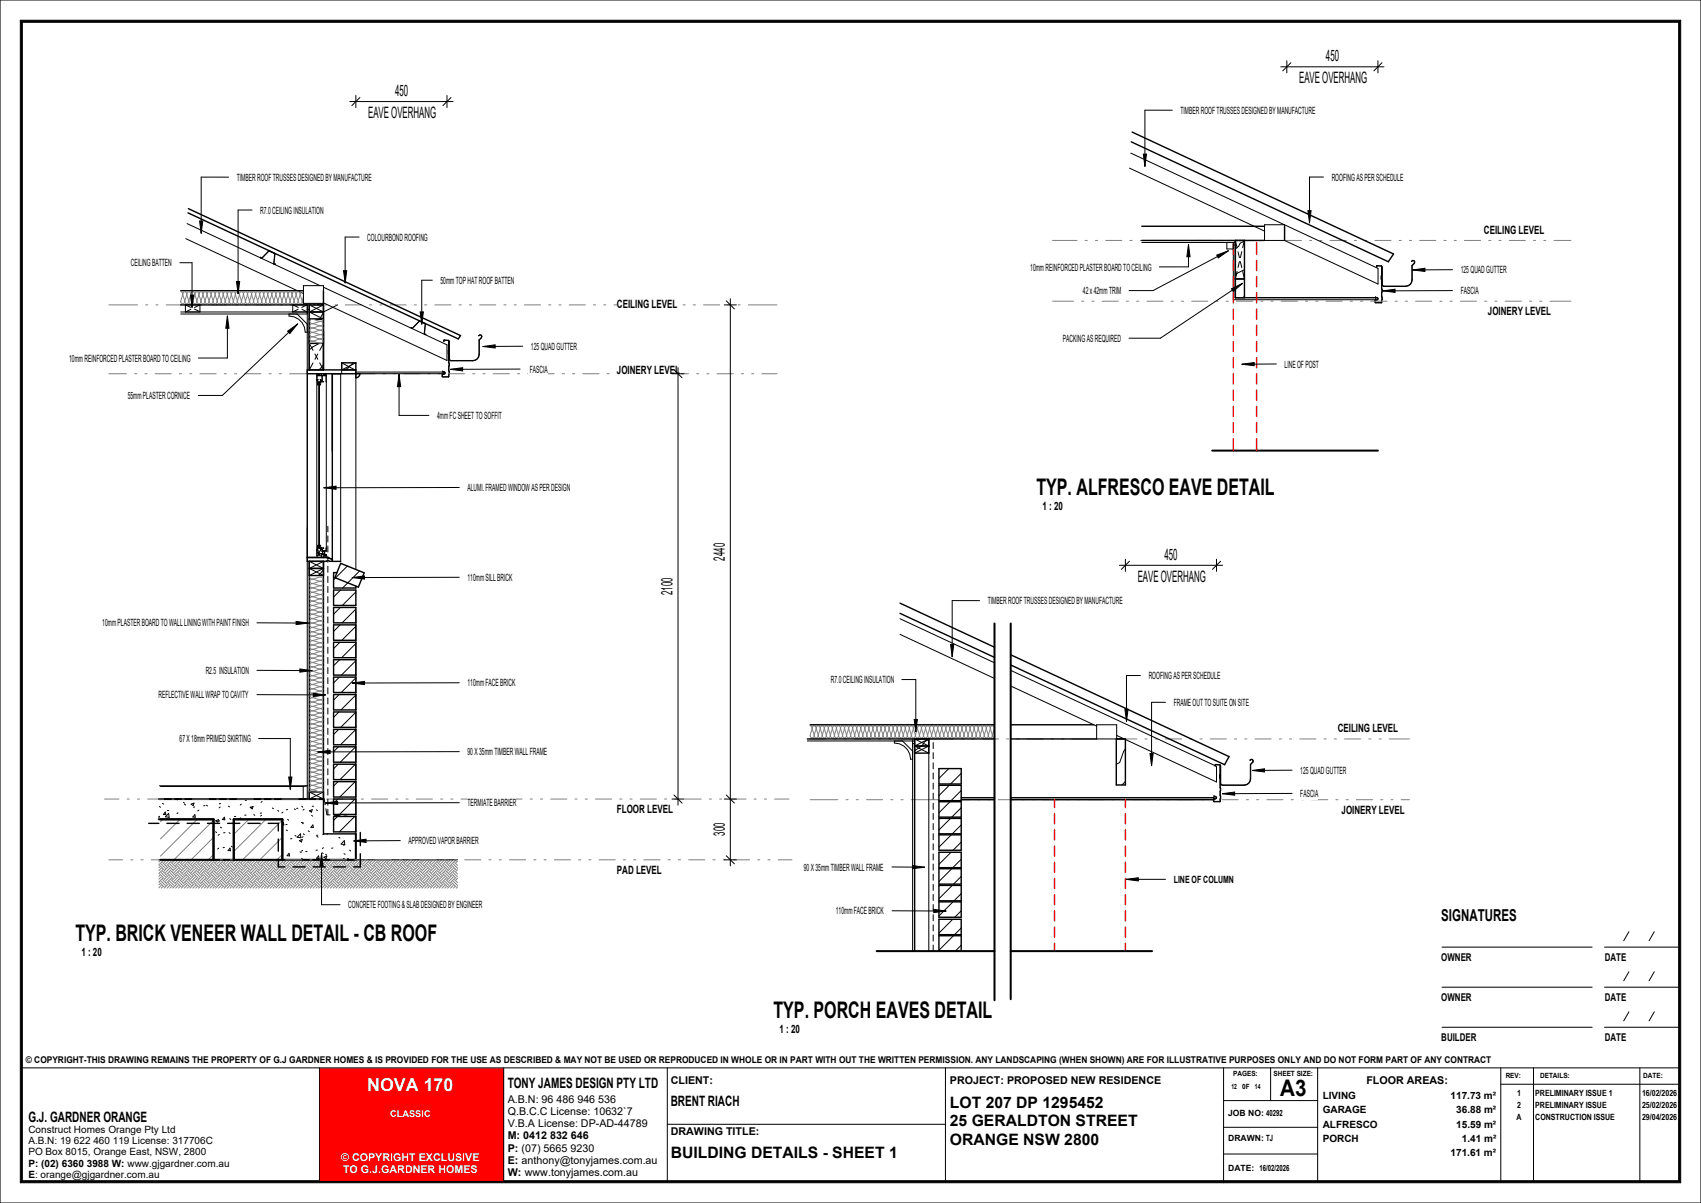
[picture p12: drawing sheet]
<svg xmlns="http://www.w3.org/2000/svg" width="420mm" height="297mm" viewBox="0 0 420 297" stroke-linecap="round" stroke-linejoin="round" font-family="sans-serif">
<defs><g id="words">
<g font-size="5.6">
<text x="255.9" y="122.3">TYP. ALFRESCO EAVE DETAIL</text>
<text x="18.6" y="232.3">TYP. BRICK VENEER WALL DETAIL - CB ROOF</text>
<text x="191" y="251.2">TYP. PORCH EAVES DETAIL</text>
<text x="316.1" y="270.5">A3</text>
</g>
<text font-size="4.4" fill="#fefefe" x="90.6" y="269.3">NOVA 170</text>
<text font-size="4.1" x="355.9" y="227.4">SIGNATURES</text>
<g font-size="3.9">
<text x="327.4" y="15.1">450</text>
<text x="97.5" y="23.7">450</text>
<text x="320.8" y="20.5">EAVE OVERHANG</text>
<text x="90.9" y="29.1">EAVE OVERHANG</text>
<text x="178.9" y="138.4" transform="rotate(-90 178.9 138.4)">2440</text>
<text x="280.9" y="143.6">EAVE OVERHANG</text>
<text x="287.5" y="138.2">450</text>
<text x="166" y="146.9" transform="rotate(-90 166 146.9)">2100</text>
<text x="178.9" y="206.3" transform="rotate(-90 178.9 206.3)">300</text>
<text x="234.5" y="273.4">LOT 207 DP 1295452</text>
<text x="234.5" y="278">25 GERALDTON STREET</text>
<text x="165.6" y="285.9">BUILDING DETAILS - SHEET 1</text>
<text x="234.5" y="282.6">ORANGE NSW 2800</text>
</g>
<g font-size="3.5">
<text x="125.4" y="268.5">TONY JAMES DESIGN PTY LTD</text>
<text x="165.6" y="273">BRENT RIACH</text>
<text x="7" y="276.9">G.J. GARDNER ORANGE</text>
</g>
<g font-size="2.8">
<text x="366.4" y="57.7">CEILING LEVEL</text>
<text x="152.3" y="76.1">CEILING LEVEL</text>
<text x="367.4" y="77.8">JOINERY LEVEL</text>
<text x="152.3" y="92.4">JOINERY LEVEL</text>
<text x="257.4" y="125.9">1 : 20</text>
<text x="330.3" y="180.8">CEILING LEVEL</text>
<text x="152.3" y="200.8">FLOOR LEVEL</text>
<text x="331.3" y="200.8">JOINERY LEVEL</text>
<text x="152.3" y="215.8">PAD LEVEL</text>
<text x="20.1" y="235.9">1 : 20</text>
<text x="192.5" y="254.9">1 : 20</text>
</g>
<g font-size="2.6">
<text x="355.9" y="237.2">OWNER</text>
<text x="396.2" y="237.2">DATE</text>
<text x="355.9" y="247.1">OWNER</text>
<text x="396.2" y="247.1">DATE</text>
<text x="355.9" y="257">BUILDER</text>
<text x="396.2" y="257">DATE</text>
<text x="165.6" y="267.7">CLIENT:</text>
<text x="234.5" y="267.7">PROJECT: PROPOSED NEW RESIDENCE</text>
<text x="337.4" y="267.7">FLOOR AREAS:</text>
<text x="125.4" y="272.2">A.B.N: 96 486 946 536</text>
<text x="125.4" y="275.2">Q.B.C.C License: 10632`7</text>
<text x="125.4" y="278.2">V.B.A License: DP-AD-44789</text>
<text x="125.4" y="281.2">M:</text>
<text x="129.2" y="281.2">0412 832 646</text>
<text x="165.6" y="280.3">DRAWING TITLE:</text>
<text x="125.4" y="284.3">P:</text>
<text x="125.4" y="287.3">E:</text>
<text x="128.8" y="284.3">(07) 5665 9230</text>
<text x="128.8" y="287.3">anthony@tonyjames.com.au</text>
<text x="125.4" y="290.3">W:</text>
<text x="129.6" y="290.3">www.tonyjames.com.au</text>
</g>
<g font-size="2.6" fill="#fefefe">
<text x="84.2" y="286.6">© COPYRIGHT EXCLUSIVE</text>
<text x="84.7" y="289.6">TO G.J.GARDNER HOMES</text>
</g>
<g font-size="2.5">
<text x="291.5" y="28.1">TIMBER ROOF TRUSSES DESIGNED BY MANUFACTURE</text>
<text x="58.5" y="44.6">TIMBER ROOF TRUSSES DESIGNED BY MANUFACTURE</text>
<text x="328.8" y="44.6">ROOFING AS PER SCHEDULE</text>
<text x="64.3" y="52.7">R7.0 CEILING INSULATION</text>
<text x="90.7" y="59.4">COLOURBOND ROOFING</text>
<text x="32.3" y="65.8">CEILING BATTEN</text>
<text x="108.8" y="70.1">50mm TOP HAT ROOF BATTEN</text>
<text x="254.4" y="66.8">10mm REINFORCED PLASTER BOARD TO CEILING</text>
<text x="360.7" y="67.5">125 QUAD GUTTER</text>
<text x="267.4" y="72.6">42 x 42mm TRIM</text>
<text x="360.7" y="72.6">FASCIA</text>
<text x="17.1" y="89.3">10mm REINFORCED PLASTER BOARD TO CEILING</text>
<text x="131.1" y="86.4">125 QUAD GUTTER</text>
<text x="262.4" y="84.4">PACKING AS REQUIRED</text>
<text x="130.8" y="92">FASCIA</text>
<text x="317.2" y="90.7">LINE OF POST</text>
<text x="31.5" y="98.5">55mm PLASTER CORNICE</text>
<text x="107.9" y="103.4">4mm FC SHEET TO SOFFIT</text>
<text x="115.4" y="121.2">ALUMI. FRAMED WINDOW AS PER DESIGN</text>
<text x="115.4" y="143.4">110mm SILL BRICK</text>
<text x="243.9" y="149.2">TIMBER ROOF TRUSSES DESIGNED BY MANUFACTURE</text>
<text x="25.3" y="154.6">10mm PLASTER BOARD TO WALL LINING WITH PAINT FINISH</text>
<text x="50.8" y="166.4">R2.5 INSULATION</text>
<text x="283.6" y="167.7">ROOFING AS PER SCHEDULE</text>
<text x="39.1" y="172.4">REFLECTIVE WALL WRAP TO CAVITY</text>
<text x="115.4" y="169.4">110mm FACE BRICK</text>
<text x="205.2" y="168.7">R7.0 CEILING INSULATION</text>
<text x="289.8" y="174.3">FRAME OUT TO SUITE ON SITE</text>
<text x="44.3" y="183.2">67 X 18mm PRIMED SKIRTING</text>
<text x="115.4" y="186.4">90 X 35mm TIMBER WALL FRAME</text>
<text x="321.1" y="191">125 QUAD GUTTER</text>
<text x="321.1" y="196.8">FASCIA</text>
<text x="115.4" y="199.1">TERMIATE BARRIER</text>
<text x="100.9" y="208.4">APPROVED VAPOR BARRIER</text>
<text x="198.5" y="214.9">90 X 35mm TIMBER WALL FRAME</text>
<text x="289.8" y="218">LINE OF COLUMN</text>
<text x="86" y="224.2">CONCRETE FOOTING &amp; SLAB DESIGNED BY ENGINEER</text>
<text x="206.4" y="225.7">110mm FACE BRICK</text>
<text x="326.6" y="271.3">LIVING</text>
<text x="326.6" y="274.8">GARAGE</text>
<text x="358.2" y="271.3">117.73 m²</text>
<text x="359.6" y="274.8">36.88 m²</text>
<text x="7" y="279.6">Construct Homes Orange Pty Ltd</text>
<text x="326.6" y="278.3">ALFRESCO</text>
<text x="326.6" y="281.9">PORCH</text>
<text x="359.6" y="278.3">15.59 m²</text>
<text x="361" y="281.9">1.41 m²</text>
<text x="7" y="282.4">A.B.N: 19 622 460 119 License: 317706C</text>
<text x="7" y="285.2">PO Box 8015, Orange East, NSW, 2800</text>
<text x="358.2" y="285.4">171.61 m²</text>
<text x="7" y="288">P: (02) 6360 3988 W: www.gjgardner.com.au</text>
<text x="7" y="290.9">E: orange@gjgardner.com.au</text>
</g>
<text font-size="2.3" x="6.4" y="262.5">© COPYRIGHT-THIS DRAWING REMAINS THE PROPERTY OF G.J GARDNER HOMES &amp; IS PROVIDED FOR THE USE AS DESCRIBED &amp; MAY NOT BE USED OR REPRODUCED IN WHOLE OR IN PART WITH OUT THE WRITTEN PERMISSION. ANY LANDSCAPING (WHEN SHOWN) ARE FOR ILLUSTRATIVE PURPOSES ONLY AND DO NOT FORM PART OF ANY CONTRACT</text>
<text font-size="2.3" fill="#fefefe" x="96.3" y="275.8">CLASSIC</text>
<g font-size="2.1">
<text x="303.2" y="275.5">JOB NO:</text>
<text x="312.7" y="275.5">40292</text>
<text x="374.6" y="270.6">1</text>
<text x="374.6" y="273.5">2</text>
<text x="379.1" y="270.6">PRELIMINARY ISSUE 1</text>
<text x="379.1" y="273.5">PRELIMINARY ISSUE</text>
<text x="405.4" y="270.6">16/02/2026</text>
<text x="405.4" y="273.5">25/02/2026</text>
<text x="303.2" y="281.8">DRAWN:</text>
<text x="312.7" y="281.8">TJ</text>
<text x="374.4" y="276.4">A</text>
<text x="379.1" y="276.4">CONSTRUCTION ISSUE</text>
<text x="405.4" y="276.4">29/04/2026</text>
<text x="303.2" y="289.2">DATE:</text>
<text x="310.9" y="289.2">16/02/2026</text>
</g>
<g font-size="1.8">
<text x="304.1" y="268.8">12</text>
<text x="304.5" y="265.7">PAGES:</text>
<text x="306.7" y="268.8">0F</text>
<text x="309.9" y="268.8">14</text>
<text x="314.4" y="265.7">SHEET SIZE:</text>
<text x="371.8" y="266.2">REV:</text>
<text x="380.3" y="266.2">DETAILS:</text>
<text x="405.7" y="266.2">DATE:</text>
</g>
</g></defs>
<g fill="none" stroke="#000" stroke-width=".25">
<path d="M45.9 58.9l29 13.6M46.2 55.2l32.8 15.3M44.6 77.5h31.3M45.8 75.3h3.6M45.8 75.3v1.7l1.3-.6M45.8 75.3l1.3 .6M48 76.3l1.4 .6M49.4 75.3v1.7M49.4 75.3l-1.4 .6M64.4 63.7l-.1-.2 .3 .2 1.8-1.8 1.4 .6-.2 2.6 .4 .1-.2 .1M64.6 63.8l1.8-1.8 1.4 .6-.2 2.6M71.4 77.5v.5a4 4 0 0 1 4 4h.5"/>
<path d="M72.3 75.3l1.4 .6M73.4 77.5l2.5 2.5M74.6 76.4l1.3 .6h-31.3M74.9 70.5h5v4.4h-5zM75.9 75.2l-1.4 .7M75.9 75.3v17M75.9 76.4h.5M75.9 75.3h-3.6v1.7l1.3-.7M76.4 75.3l3.5 1.7 3.5-1.7M79.9 77.4l-1 1.4M79.9 75.3l-3.5 1.7 3.5 1.8M79.9 70.9l30.5 14.2v3.9l-30.5-14.2"/>
<path d="M76.4 84.8l.9 1.7M77.3 89.6l-.9 1.7M77.8 87.4l.7 1.3M78.5 87.4l-.7 1.3M78.5 95h.1M78.5 95l.2 .1M78.7 92.6h.1M78.7 94.7h.2v40.3h-.2zM78.7 94.4h.1M78.7 92.6v.1M78.7 94.4l-.2-.1-.1-.6 .1 1.3M78.7 94.4v.1"/>
<path d="M78.7 92.5h.2l-.6 .2 .1-.4h-.2v45l.2-.1-.1-.7h.4v.2M78.7 92.5v.1M78.8 94.5h.1M78.8 94.5h-.1M78.8 84.8l-1.6 .9-.8 .7M78.8 94.4v.1M78.9 94.4l.2-.1v-.6v1.3M78.9 94.4h-.1M78.9 94.4h.1M78.9 89.6l1 1.7M79 95l-.1 .1M79.1 95h-.1"/>
<path d="M79.2 92.3h.1M79.3 92.3h.1M79.3 94.2h.6M79.3 93.9l.1 .3M79.3 93.9h.1M79.3 94.2h.1M79.4 92.3h-.2M79.4 92.3l-.1 .4h-.6M79.4 92.3v.4l.6-.1M79.5 92.8h-1.2l-.1 1.1M79.5 92.8h.1M79.5 92.8v1l-.2 .1"/>
<path d="M79.6 92.8l-.1 1.4M79.6 92.8h.1M79.6 92.8h.9M79.9 94.2h.1M79.9 90l-1.2 1.3M79.9 84.8l-1 1.7M79.9 92.6h.1M79.9 92.6l.1 .1M80 92.6h-.1M80 92.7h.1M80.1 92.6l.4 .1-.1-.4h.2v43.8l-.4-.1v.8l.4 .1v.4l-.2-.1M80.1 92.6h.1"/>
<path d="M80.1 92.6v.1M80.4 92.3v.1M80.5 92.8h.1M80.5 92.8l.1 1.4M84.1 92.3v46.3M87.1 89.6l-1.1 1.2-.9 .5M87.6 91.3l-3.2-1.7v2.7M87.9 92.2h21.5M87.9 89.6l-3.5 1.7M101.6 81l-.1-.2 .3 .2 1.9-1.7 1.3 .6-.2 2.5 .4 .2h-.3M101.7 81.1l1.9-1.8 1.3 .6-.1 2.6M109.4 91.8l-.1-.2 .6 .3v.3l-.6 .2v.6h1.4"/>
<path d="M109.4 91.8v.5M110.8 93v-8.9l-1.1-.1-.2 .3 .2-.4 1.2 .2 .1 8.1-.3 .9-1.5-.1v-.6l.6-.2-.2-.4h-21.7v48.8M110.8 93h-.1M110.9 84.3l.2 4.6 5.6 .1a1.53 1.53 0 0 0 1.6-1.5v-3.6l.6-.8-.1-.3-.7 .1 .4-.3 .3 .1 .2 .3-.6 .9v3.6a1.63 1.63 0 0 1-1.7 1.6h-5.3l-.4-.2-.1-.3M110.9 86.4v1M75.9 130.3v67h-1v-3.1M76.4 138.6l3.5 1.7-3.5 1.8M78.2 135.6l.2 .8 .4-.1M78.5 136.4h.1M78.5 134.6l-.1 1.4 .1-.7h.2M78.5 134.6h.1M78.7 134.6h-.2"/>
<path d="M78.7 137h.1M78.7 136.9h.1M78.7 136.9v.1M78.7 136.7h.1M78.7 135.2h.1M78.7 136.7l-.1 .2 .2 .1M78.7 136.8v.1M78.8 136.8h-.1M78.8 136.8l.6-.1v.9M78.8 136.3h.1M78.8 135.2h-.1M78.8 135.1v.1"/>
<path d="M78.8 135.2h.1M78.9 135.2h.1M78.9 134.6h.1M79 134.6h.1M79.1 134.6v1.4v-.7h-.2M79.3 135.6l.2 .1 .1 .5M79.3 135.3h.1M79.3 135.6h.1M79.3 135.3h.6zM79.4 137.2h-.2l.2 .1M79.4 135.3l-.1 .3M79.4 136.7v.9"/>
<path d="M79.4 137.2h.1M79.4 136.7l.5 .1M79.4 136.7h.1M79.5 135.3l.1 .7h.9M79.6 136.2l.1-.1v.6M79.8 136.1l-.2 .1M79.8 136h.3v.8l-1.3-.1v-.4M79.8 136v.1M79.9 136.8v.1M79.9 138.6l-3.5 1.7 3.5 1.8M79.9 136.9h.1M80 136.8l-.1 .1"/>
<path d="M80 136.8h.1M80.1 136.8h-.1M80.1 136.9h.1M80.2 136.9h-.1M80.2 136.9h.1M80.2 136.9h.2M80.4 136.9v.1M80.4 136.9l.1 .3zM80.4 137.1h-.1l.1 .4 .9 .3M80.4 137h-.2l.1 .4 .5 .3M80.5 136.9l-.1 .1M80.6 135.3l-.1 .8"/>
<path d="M80.9 129.9v1.4M80.9 132.3v1.5M80.9 134.8v1.5M80.9 137.3v1.5M80.9 139.8v1.5M85.8 139.7l-3.4 3.4M79.9 140.6l-1 1.3-.4 .2M80.9 142.3v1.5M80.9 144.8v1.5M80.9 147.3v1.5M80.9 149.8v1.5M80.9 152.3v1.5"/>
<path d="M80.9 154.8v1.5M80.9 157.3v1.5M80.9 159.8v1.5M83.9 158.6l-1.5 1.5M84 154.3l-1.6 1.6M84 150l-1.6 1.6M84.1 145.7l-1.7 1.7M87.9 158.8l-3.5 3.6M87.9 154.6l-3.5 3.5M87.9 150.4l-3.4 3.4M87.9 146.1l-3.4 3.4M87.9 150.9v54.6"/>
<path d="M88.8 141l-4.2 4.2M80.9 162.3v1.5M80.9 164.8v1.5M80.9 167.3v1.5M80.9 169.8v1.5M80.9 172.3v1.5M80.9 174.8v1.5M80.9 177.3v1.5M80.9 179.8v1.5M83.7 175.8l-1.3 1.3M83.7 171.5l-1.3 1.3M83.8 167.2l-1.4 1.4"/>
<path d="M83.9 162.9l-1.5 1.4M87.9 175.8l-3.8 3.8M87.9 171.6l-3.7 3.7M87.9 167.3l-3.7 3.7M87.9 163.1l-3.6 3.6M39.4 194h36.5l-1 .2M39.4 199.1l.2 .2M39.6 194.2h35.3M40.1 198.3l.3 .2M44.1 197.3l-.3 .2M45.3 198l.2 .3M45.5 198.5l.3 .2"/>
<path d="M47.2 198.5l.7-.3-.2 .7zM48.1 199.2l-.4 .1M49.1 200l-.3 .2M50.6 198.9h-.3M51 198.8l.3 .1M51.5 197.3h.1M54.4 199.2l-.3 .2M54.5 198.4h-.4M56.4 199l.3 .2M59.6 198.5l-.3 .2M60.9 197.5l-.3 .1M61.8 199.3l.7-.2-.2 .6z"/>
<path d="M61.8 199.2l.3 .2M64.7 197.9l-.3 .2M67.2 199.5l.3 .1M69.8 197.3h-.1M71 199.8l-.3 .1M72.7 199.7l.2 .2M73.6 199.5l-.4 .1M74.5 199l.3 .2M75.1 199.8l-.3 .2M76.4 195.5l3.5 1.8M77.4 199h-.3M78.1 199.9l.3 .2"/>
<path d="M79.9 195.5l-3.5 1.8M80 197.2l.3 1.5M80.5 199.6l.2 1.5 .8 .1M80.9 182.3v1.5M80.9 184.8v1.5M80.9 187.3v1.5M80.9 189.8v1.5M80.9 192.3v1.5M80.9 194.8v1.5M80.9 197.3v1.5M80.9 199.8v1.3M83.4 197.3l-1 1"/>
<path d="M83.5 193l-1.1 1M83.5 188.7l-1.1 1.1M83.6 184.4l-1.2 1.2M83.6 180.1l-1.2 1.2M87.6 197.3l-3.8 3.8M87.7 193l-3.8 3.8M87.8 188.7l-3.8 3.8M87.8 184.4l-3.8 3.8M87.9 180.1l-3.8 3.8M39.2 201.6l.2-.1-.2 .4M39.2 212.3h73.8M40.8 200.5l.1 .6-.6-.1z"/>
<path d="M41.6 200.8l.2 1-.9-.2zM41.7 200.1h-.4M44 200.6l-.3 .2M48.1 201.1l.1 .6h-.6zM52.9 209.5l-.2 .1M53.2 205.3l.3 .2M53.2 202.6l.8-.3-.2 .7zM54 209.4l-.3 .2M54.1 206l-.2 .2M54.2 202.6l-.2 .2M54.4 204.2l.3 .2M55.4 201.7l.1 .7-.6-.1z"/>
<path d="M55.4 209.2l-.3 .1M55.5 205.5l-.3 .1M56.6 205.6l.2 .1M56.7 202.1l.3 .2M56.8 209.4l.1 .6h-.6zM57.1 208.9l.3 .2M58.2 201.5l-.3 .1M59.5 201.9l-.3 .2M60.8 201.2h-.4M62.7 201.1l.2 .2M64.6 201.2l-.3 .2M64.6 200.7h-.3"/>
<path d="M68.6 200l.2 .3M69.7 203.3l.3-.3 .1 .6h-.4M69.7 203.9h.1M69.9 200.5l-.3 .2M70.7 204.9l.3 .2M70.9 203.5l-.3 .1M71 202.3l.3 .2M71.4 210.7l.1 .6-.6-.1zM72.1 207l-.4 .1M72.8 206.2l.3 .2M73.9 207.5l.7-.3-.2 .7zM74.1 210.3l.3 .2"/>
<path d="M74.2 205.8l.1 1-.9-.1zM74.5 211.9l.2 .2M74.7 209.9l-.3 .2M74.7 203l-.3 .1M74.8 206.5l-.2 .2M74.9 205.8l.2 .3M75 203.1l-.3 .3M75.8 210.2h-.3M76.1 205.1l.3 .2M76.4 200.1l.7-.2-.2 .6zM76.9 201.3l.3 .2M77.3 203.6l.1 .7-.6-.1z"/>
<path d="M78.2 206.5l.3 .2M78.4 209.8l-.4 .1M78.5 206.2h-.4M78.7 211.3l.1 .6h-.6zM79.5 210.5l.3 .2M79.8 209.3l-.2 .2M79.9 202.7h-.1M80 205.9l-.3 .2M80 211.6l.7-.3-.2 .6zM80.4 210.9l.2 .2M80.9 205.9h-.2M82.2 209.3l-.3 .1"/>
<path d="M82.5 201.2l1.5 .2M83.3 201.6l-.9 .9M83.7 206.7l.3 .2M84.9 210.7l.3 .2M85 201.4l.7 .1M85 211.9l-.3 .2M85 207.5l.1 1-.9-.1zM85.1 208.5l-.2 .2M85.7 212.3l.2-.4 .1 .4M86.3 209.9l.3 .2M87.6 201.6l-3.8 3.8"/>
</g>
<g fill="none" stroke="#808080" stroke-width=".25">
<path d="M26.9 75.3h7.1M36 75.3h.5M38.5 75.3h.5M41 75.3h4M44.6 72l.5 .5M45.1 72.5l.4-.5h.3l.3 .5M45.1 72.5l.5 2M45.1 72.5l-.5 2 .4 .5h.3l.3-.5M45.6 74.5l.4 .5h.3l.3-.5M46.1 72.5l.4-.5h.3l.3 .5M46.1 72.5l.5 2M46.1 72.5l-.5 2"/>
<path d="M46.6 74.5l.4 .5h.3l.3-.5M47 75.3h.5M47.1 72.5l.4-.5h.3l.3 .5M47.1 72.5l.5 2M47.1 72.5l-.5 2M47.6 74.5l.4 .5h.3l.3-.5M48.1 72.5l.4-.5h.3l.3 .5M48.1 72.5l.5 2M48.1 72.5l-.5 2M48.6 74.5l.4 .5h.3l.3-.5M49.1 72.5l.4-.5h.3l.3 .5M49.1 72.5l.5 2"/>
<path d="M49.1 72.5l-.5 2M49.5 75.3h.6M49.6 74.5l.4 .5h.3l.3-.5M50.1 72.5l.4-.5h.3l.3 .5M50.1 72.5l.5 2M50.1 72.5l-.5 2M50.6 74.5l.4 .5h.3l.3-.5M51.1 72.5l.4-.5h.3l.3 .5M51.1 72.5l.5 2M51.1 72.5l-.5 2M51.6 74.5l.4 .5h.3l.3-.5M52.1 75.3h4"/>
<path d="M52.1 72.5l.4-.5h.3l.3 .5M52.1 72.5l.5 2M52.1 72.5l-.5 2M52.6 74.5l.4 .5h.3l.3-.5M53.1 72.5l.4-.5h.3l.3 .5M53.1 72.5l.5 2M53.1 72.5l-.5 2M53.6 74.5l.4 .5h.3l.3-.5M54.1 72.5l.4-.5h.3l.3 .5M54.1 72.5l.5 2M54.1 72.5l-.5 2M54.6 74.5l.4 .5h.3l.3-.5"/>
<path d="M55.1 72.5l.4-.5h.3l.3 .5M55.1 72.5l.5 2M55.1 72.5l-.5 2M55.6 74.5l.4 .5h.3l.3-.5M56.1 72.5l.4-.5h.3l.3 .5M56.1 72.5l.5 2M56.1 72.5l-.5 2M56.6 74.5l.4 .5h.3l.3-.5M57.1 72.5l.4-.5h.3l.3 .5M57.1 72.5l.5 2M57.1 72.5l-.5 2M57.6 74.5l.4 .5h.3l.3-.5"/>
<path d="M58.1 75.3h.5M58.1 72.5l.4-.5h.3l.3 .5M58.1 72.5l.5 2M58.1 72.5l-.5 2M58.6 74.5l.4 .5h.3l.3-.5M59.1 72.5l.4-.5h.3l.3 .5M59.1 72.5l.5 2M59.1 72.5l-.5 2M59.6 74.5l.4 .5h.3l.3-.5M60.1 72.5l.4-.5h.3l.3 .5M60.1 72.5l.5 2M60.1 72.5l-.5 2"/>
<path d="M60.6 75.3h.5M60.6 74.5l.4 .5h.3l.3-.5M61.1 72.5l.4-.5h.3l.3 .5M61.1 72.5l.5 2M61.1 72.5l-.5 2M61.6 74.5l.4 .5h.3l.3-.5M62.1 72.5l.4-.5h.3l.3 .5M62.1 72.5l.5 2M62.1 72.5l-.5 2M62.6 74.5l.4 .5h.3l.3-.5M63.1 72.5l.4-.5h.3l.3 .5M63.1 72.5l.5 2"/>
<path d="M63.1 72.5l-.5 2M63.1 75.3h4M63.6 74.5l.4 .5h.3l.3-.5M64.1 72.5l.4-.5h.3l.3 .5M64.1 72.5l.5 2M64.1 72.5l-.5 2M64.6 74.5l.4 .5h.3l.3-.5M65.1 72.5l.4-.5h.3l.3 .5M65.1 72.5l.5 2M65.1 72.5l-.5 2M65.6 74.5l.4 .5h.3l.3-.5M66.1 72.5l.4-.5h.3l.3 .5"/>
<path d="M66.1 72.5l.5 2M66.1 72.5l-.5 2M66.6 74.5l.4 .5h.3l.3-.5M67.1 72.5l.4-.5h.3l.3 .5M67.1 72.5l.5 2M67.1 72.5l-.5 2M67.6 74.5l.4 .5h.3l.3-.5M68.1 72.5l.4-.5h.3l.3 .5M68.1 72.5l.5 2M68.1 72.5l-.5 2M68.6 74.5l.4 .5h.3l.3-.5M69.1 72.5l.4-.5h.3l.3 .5"/>
<path d="M69.1 72.5l.5 2M69.1 72.5l-.5 2M69.1 75.3h.6M69.6 74.5l.4 .5h.3l.3-.5M70.1 72.5l.4-.5h.3l.3 .5M70.1 72.5l.5 2M70.1 72.5l-.5 2M70.6 74.5l.4 .5h.3l.3-.5M71.1 72.5l.4-.5h.3l.3 .5M71.1 72.5l.5 2M71.1 72.5l-.5 2M71.6 74.5l.4 .5h.3l.3-.5"/>
<path d="M71.7 75.3h.5M72.1 72.5l.4-.5h.3l.3 .5M72.1 72.5l.5 2M72.1 72.5l-.5 2M72.6 74.5l.4 .5h.3l.3-.5M73.1 72.5l.4-.5h.3l.3 .5M73.1 72.5l.5 2M73.1 72.5l-.5 2M73.6 74.5l.4 .5h.3l.3-.5M74.1 72.5l.5 2M74.1 72.5l-.5 2M74.2 75.3h4"/>
<path d="M74.6 74.5l.4 .5 .4-.1M74.9 73.4l-.3 1.1M74.9 72.2l-.4-.2-.4 .5M75.8 74.9h.6M76.8 74.9h.6M77 79.9l2.2 .5M77 79.9l-.5 .4v.3l.5 .4M77.8 74.9h.6M78.8 74.9l.3 .1M79.2 79.3l-2.2-.5-.5 .4v.3l.5 .4M79.2 79.3l-2.2 .6M79.2 79.3l.5 .4v.3l-.5 .4"/>
<path d="M79.7 78.8l-.5 .5M80.2 75.3h.5M82.7 75.3h.5M85.2 75.3h4M91.2 75.3h.6M93.8 75.3h.5M96.3 75.3h4M102.3 75.3h.5M104.8 75.3h.6M107.4 75.3h4M113.4 75.3h.5M115.9 75.3h.5"/>
<path d="M118.4 75.3h4M124.4 75.3h.5M126.9 75.3h.6M129.5 75.3h4M135.5 75.3h.5M138 75.3h.5M140.5 75.3h4M146.5 75.3h.6M149.1 75.3h.5M151.6 75.3h4M157.6 75.3h.5M160.1 75.3h.5"/>
<path d="M162.6 75.3h4M168.6 75.3h.6M171.2 75.3h.5M173.7 75.3h4M179.7 75.3h.5M182.2 75.3h.6M184.8 75.3h7.1M26.9 92.3h4.4M33.3 92.3h.5M35.8 92.3h.5M38.3 92.3h4M44.3 92.3h.5"/>
<path d="M46.8 92.3h.6M49.4 92.3h4M55.4 92.3h.5M57.9 92.3h.5M60.4 92.3h4M66.4 92.3h.6M69 92.3h.5M71.5 92.3h4.4M77 81l2.2 .5M77 81l-.5 .4v.3l.5 .4M77 82.1l2.2 .5M77 82.1l-.5 .3v.4l.5 .3"/>
<path d="M77 83.1l2.2 .6M77 83.1l-.5 .4v.3l.5 .4M77 84.2l-.5 .6M79.2 80.4l-2.2 .6M79.2 80.4l.5 .4v.3l-.5 .4M79.2 81.5l-2.2 .6M79.2 81.5l.5 .4v.3l-.5 .4M79.2 82.6l-2.2 .5M79.2 82.6l.5 .4v.3l-.5 .4M79.2 83.7l-2.2 .5M79.2 83.7l.5 .4v.3l-.5 .4-2.2-.6M88.9 92.3h3.7"/>
<path d="M94.6 92.3h.5M97.1 92.3h.6M99.7 92.3h4M105.7 92.3h.5M108.2 92.3h.5M110.7 92.3h4M116.7 92.3h.5M119.2 92.3h.6M121.8 92.3h4M127.8 92.3h.5M130.3 92.3h.5M132.8 92.3h4"/>
<path d="M138.8 92.3h.6M141.4 92.3h.5M143.9 92.3h4M149.9 92.3h.5M152.4 92.3h.5M154.9 92.3h4M160.9 92.3h.6M163.5 92.3h.5M166 92.3h4M172 92.3h.5M174.5 92.3h.6M177.1 92.3h4"/>
<path d="M183.1 92.3h.5M185.6 92.3h.5M188.1 92.3h3.8M76.5 142.4l.5 .6M77 143l2.2-.6 .5 .4v.3l-.5 .4M77 143l2.2 .5M77 143l-.5 .3v.4l.5 .3M77 144l2.2 .6M77 144l-.5 .4v.4l.5 .3M77 145.1l2.2 .6M77 145.1l-.5 .4v.3l.5 .4M77 146.2l2.2 .6"/>
<path d="M77 146.2l-.5 .4v.3l.5 .4M77 147.3l2.2 .5M77 147.3l-.5 .4v.3l.5 .4M77 148.4l2.2 .5M77 148.4l-.5 .4v.3l.5 .4M77 149.5l2.2 .5M77 149.5l-.5 .3v.4l.5 .3M77 150.5l2.2 .6M77 150.5l-.5 .4v.4l.5 .3M77 151.6l2.2 .6M77 151.6l-.5 .4v.3l.5 .4M77 152.7l2.2 .6"/>
<path d="M77 152.7l-.5 .4v.3l.5 .4M77 153.8l2.2 .5M77 153.8l-.5 .4v.3l.5 .4M77 154.9l2.2 .5M77 154.9l-.5 .4v.3l.5 .4M77 156l2.2 .5M77 156l-.5 .3v.4l.5 .3M77 157l2.2 .6M77 157l-.5 .4v.3l.5 .4M77 158.1l2.2 .6M77 158.1l-.5 .4v.3l.5 .4M77 159.2l2.2 .6"/>
<path d="M77 159.2l-.5 .4v.3l.5 .4M79.2 143.5l-2.2 .5M79.2 143.5l.5 .4v.3l-.5 .4M79.2 144.6l-2.2 .5M79.2 144.6l.5 .4v.3l-.5 .4M79.2 145.7l-2.2 .5M79.2 145.7l.5 .4v.3l-.5 .4M79.2 146.8l-2.2 .5M79.2 146.8l.5 .3v.4l-.5 .3M79.2 147.8l-2.2 .6M79.2 147.8l.5 .4v.3l-.5 .4M79.2 148.9l-2.2 .6"/>
<path d="M79.2 148.9l.5 .4v.3l-.5 .4M79.2 150l-2.2 .5M79.2 150l.5 .4v.3l-.5 .4M79.2 151.1l-2.2 .5M79.2 151.1l.5 .4v.3l-.5 .4M79.2 152.2l-2.2 .5M79.2 152.2l.5 .4v.3l-.5 .4M79.2 153.3l-2.2 .5M79.2 153.3l.5 .3v.4l-.5 .3M79.2 154.3l-2.2 .6M79.2 154.3l.5 .4v.3l-.5 .4M79.2 155.4l-2.2 .6"/>
<path d="M79.2 155.4l.5 .4v.3l-.5 .4M79.2 156.5l-2.2 .5M79.2 156.5l.5 .4v.3l-.5 .4M79.2 157.6l-2.2 .5M79.2 157.6l.5 .4v.3l-.5 .4M79.2 158.7l-2.2 .5M79.2 158.7l.5 .4v.3l-.5 .4M79.2 159.8l-2.2 .5M79.2 159.8l.5 .3v.4l-.5 .3M77 160.3l2.2 .5M77 160.3l-.5 .4v.3l.5 .4M77 161.4l2.2 .5"/>
<path d="M77 161.4l-.5 .4v.3l.5 .4M77 162.5l2.2 .5M77 162.5l-.5 .3v.4l.5 .3M77 163.5l2.2 .6M77 163.5l-.5 .4v.3l.5 .4M77 164.6l2.2 .6M77 164.6l-.5 .4v.3l.5 .4M77 165.7l2.2 .6M77 165.7l-.5 .4v.3l.5 .4M77 166.8l2.2 .5M77 166.8l-.5 .4v.3l.5 .4M77 167.9l2.2 .5"/>
<path d="M77 167.9l-.5 .4v.3l.5 .4M77 169l2.2 .5M77 169l-.5 .3v.4l.5 .3M77 170l2.2 .6M77 170l-.5 .4v.3l.5 .4M77 171.1l2.2 .6M77 171.1l-.5 .4v.3l.5 .4M77 172.2l2.2 .6M77 172.2l-.5 .4v.3l.5 .4M77 173.3l2.2 .5M77 173.3l-.5 .4v.3l.5 .4M77 174.4l2.2 .5"/>
<path d="M77 174.4l-.5 .4v.3l.5 .4M77 175.5l2.2 .5M77 175.5l-.5 .3v.4l.5 .3M77 176.5l2.2 .6M77 176.5l-.5 .4v.3l.5 .4M77 177.6l2.2 .6M77 177.6l-.5 .4v.3l.5 .4M77 178.7l2.2 .6M77 178.7l-.5 .4v.3l.5 .4M77 179.8l2.2 .5M77 179.8l-.5 .4v.3l.5 .4M79.2 160.8l-2.2 .6"/>
<path d="M79.2 160.8l.5 .4v.3l-.5 .4M79.2 161.9l-2.2 .6M79.2 161.9l.5 .4v.3l-.5 .4M79.2 163l-2.2 .5M79.2 163l.5 .4v.3l-.5 .4M79.2 164.1l-2.2 .5M79.2 164.1l.5 .4v.3l-.5 .4M79.2 165.2l-2.2 .5M79.2 165.2l.5 .4v.3l-.5 .4M79.2 166.3l-2.2 .5M79.2 166.3l.5 .3v.4l-.5 .3M79.2 167.3l-2.2 .6"/>
<path d="M79.2 167.3l.5 .4v.3l-.5 .4M79.2 168.4l-2.2 .6M79.2 168.4l.5 .4v.3l-.5 .4M79.2 169.5l-2.2 .5M79.2 169.5l.5 .4v.3l-.5 .4M79.2 170.6l-2.2 .5M79.2 170.6l.5 .4v.3l-.5 .4M79.2 171.7l-2.2 .5M79.2 171.7l.5 .4v.3l-.5 .4M79.2 172.8l-2.2 .5M79.2 172.8l.5 .3v.4l-.5 .3M79.2 173.8l-2.2 .6"/>
<path d="M79.2 173.8l.5 .4v.3l-.5 .4M79.2 174.9l-2.2 .6M79.2 174.9l.5 .4v.3l-.5 .4M79.2 176l-2.2 .5M79.2 176l.5 .4v.3l-.5 .4M79.2 177.1l-2.2 .5M79.2 177.1l.5 .4v.3l-.5 .4M79.2 178.2l-2.2 .5M79.2 178.2l.5 .4v.3l-.5 .4M79.2 179.3l-2.2 .5M79.2 179.3l.5 .3v.4l-.5 .3M25.8 197.3h3.6"/>
<path d="M31.4 197.3h.5M33.9 197.3h.5M36.4 197.3h4M42.4 197.3h.6M45 197.3h.5M47.5 197.3h4M53.5 197.3h.5M56 197.3h.6M58.6 197.3h4M64.6 197.3h.5M67.1 197.3h.5M69.6 197.3h4"/>
<path d="M75.6 197.3h.5M77 180.9l2.2 .5M77 180.9l-.5 .4v.3l.5 .4M77 182l2.2 .5M77 182l-.5 .3v.4l.5 .3M77 183l2.2 .6M77 183l-.5 .4v.3l.5 .4M77 184.1l2.2 .6M77 184.1l-.5 .4v.3l.5 .4M77 185.2l2.2 .6M77 185.2l-.5 .4v.3l.5 .4M77 186.3l2.2 .5"/>
<path d="M77 186.3l-.5 .4v.3l.5 .4M77 187.4l2.2 .5M77 187.4l-.5 .4v.3l.5 .4M77 188.5l2.2 .5M77 188.5l-.5 .3v.4l.5 .3M77 189.5l2.2 .6M77 189.5l-.5 .4v.3l.5 .4M77 190.6l2.2 .6M77 190.6l-.5 .4v.3l.5 .4M77 191.7l2.2 .6M77 191.7l-.5 .4v.3l.5 .4M77 192.8l2.2 .5"/>
<path d="M77 192.8l-.5 .4v.3l.5 .4M77 193.9l2.2 .5M77 193.9l-.5 .4v.3l.5 .4M77 195l-.5 .5M78.1 197.3h.6M79.2 180.3l-2.2 .6M79.2 180.3l.5 .4v.3l-.5 .4M79.2 181.4l-2.2 .6M79.2 181.4l.5 .4v.3l-.5 .4M79.2 182.5l-2.2 .5M79.2 182.5l.5 .4v.3l-.5 .4M79.2 183.6l-2.2 .5"/>
<path d="M79.2 183.6l.5 .4v.3l-.5 .4M79.2 184.7l-2.2 .5M79.2 184.7l.5 .4v.3l-.5 .4M79.2 185.8l-2.2 .5M79.2 185.8l.5 .3v.4l-.5 .3M79.2 186.8l-2.2 .6M79.2 186.8l.5 .4v.3l-.5 .4M79.2 187.9l-2.2 .6M79.2 187.9l.5 .4v.3l-.5 .4M79.2 189l-2.2 .5M79.2 189l.5 .4v.3l-.5 .4M79.2 190.1l-2.2 .5"/>
<path d="M79.2 190.1l.5 .4v.3l-.5 .4M79.2 191.2l-2.2 .5M79.2 191.2l.5 .4v.3l-.5 .4M79.2 192.3l-2.2 .5M79.2 192.3l.5 .3v.4l-.5 .3M79.2 193.3l-2.2 .6M79.2 193.3l.5 .4v.3l-.5 .4M79.2 194.4l-2.2 .6M79.2 194.4l.5 .4v.3l-.5 .4-2.2-.5M80.7 197.3h4M86.7 197.3h.5M89.2 197.3h.5"/>
<path d="M91.7 197.3h4M97.7 197.3h.6M100.3 197.3h.5M102.8 197.3h4M108.8 197.3h.5M111.3 197.3h.5M113.8 197.3h4M119.8 197.3h.6M122.4 197.3h.5M124.9 197.3h4M130.9 197.3h.5M133.4 197.3h.6"/>
<path d="M136 197.3h4M142 197.3h.5M144.5 197.3h.5M147 197.3h4M153 197.3h.5M155.5 197.3h.6M158.1 197.3h4M164.1 197.3h.5M166.6 197.3h.5M169.1 197.3h4M175.1 197.3h.6M177.7 197.3h.5"/>
<path d="M180.2 197.3h4M186.2 197.3h.5M188.7 197.3h.5M191.2 197.3h3.6M26.9 212.3h3.4M32.3 212.3h.5M34.8 212.3h.5M37.3 212.3h4M39.4 214l-.2 .2M39.4 216.1l-.2 .2M39.4 218.2l-.2 .2M39.4 217.9l1.1 1"/>
<path d="M39.4 215.8l1.1 1M39.4 213.6l1.1 1.1M39.8 212.3l-.6 .5M39.8 217.5l1.1 1.1M39.8 215.4l1.1 1.1M39.8 213.3l1.1 1M39.8 214.3l-.6 .6M39.8 216.5l-.6 .5M39.8 218.6l-.6 .6M40.1 212.6l-.9 .9M40.1 214.7l-.9 .9M40.1 216.8l-.9 .9"/>
<path d="M40.1 218.9l-.3 .3M40.1 217.2l1.1 1M40.1 215l1.1 1.1M40.1 212.9l1.1 1.1M40.2 212.3l.3 .3M40.2 202.3l-.6 .6M41.2 212.3l-.7 .6M41.6 214l-1.1 1M41.6 216.1l-1.1 1.1M41.6 218.2l-1.1 1M41.6 217.9l1 1M41.6 215.8l1 1"/>
<path d="M41.6 213.6l1 1.1M41.9 212.3l-1 1M41.9 217.5l1.1 1.1M41.9 215.4l1.1 1.1M41.9 213.3l1.1 1M41.9 214.3l-1 1.1M41.9 216.5l-1 1M41.9 218.6l-.6 .6M42.3 212.6l-1.1 1M42.3 214.7l-1.1 1.1M42.3 216.8l-1.1 1.1M42.3 218.9l-.3 .3"/>
<path d="M42.3 217.2l1 1M42.3 215l1 1.1M42.3 212.9l1 1.1M42.3 212.3l.3 .3M43.3 212.3l-.7 .6M43.3 212.3h.6M43.7 214l-1.1 1M43.7 216.1l-1.1 1.1M43.7 218.2l-1 1M43.7 217.9l1 1M43.7 215.8l1 1M43.7 213.6l1 1.1"/>
<path d="M44 212.3l-1 1M44 217.5l1.1 1.1M44 215.4l1.1 1.1M44 213.3l1.1 1M44 214.3l-1 1.1M44 216.5l-1 1M44 218.6l-.6 .6M44.4 212.6l-1.1 1M44.4 214.7l-1.1 1.1M44.4 216.8l-1.1 1.1M44.4 218.9l-.3 .3M44.4 217.2l1.1 1"/>
<path d="M44.4 215l1.1 1.1M44.4 212.9l1.1 1.1M44.4 212.3l.3 .3M44.5 202.3l-4.9 4.8M45.4 212.3l-.7 .6M45.8 214l-1.1 1M45.8 216.1l-1.1 1.1M45.8 218.2l-1 1M45.8 217.9l1.1 1M45.8 215.8l1.1 1M45.8 213.6l1.1 1.1M45.9 212.3h.5"/>
<path d="M46.1 212.3l-1 1M46.2 217.5l1 1.1M46.2 215.4l1 1.1M46.2 213.3l1 1M46.2 214.3l-1.1 1.1M46.2 216.5l-1.1 1M46.2 218.6l-.7 .6M46.5 212.6l-1 1M46.5 214.7l-1 1.1M46.5 216.8l-1 1.1M46.5 218.9l-.3 .3M46.5 217.2l1.1 1"/>
<path d="M46.5 215l1.1 1.1M46.5 212.9l1.1 1.1M46.5 212.3l.4 .3M47.5 212.3l-.6 .6M47.9 214l-1 1M47.9 216.1l-1 1.1M47.9 218.2l-1 1M47.9 217.9l1.1 1M47.9 215.8l1.1 1M47.9 213.6l1.1 1.1M48.2 212.3l-1 1M48.3 217.5l1 1.1"/>
<path d="M48.3 215.4l1 1.1M48.3 213.3l1 1M48.3 214.3l-1.1 1.1M48.3 216.5l-1.1 1M48.3 218.6l-.7 .6M48.4 212.3h4M48.6 212.6l-1 1M48.6 214.7l-1 1.1M48.6 216.8l-1 1.1M48.6 218.9l-.3 .3M48.6 217.2l1.1 1M48.6 215l1.1 1.1"/>
<path d="M48.6 212.9l1.1 1.1M48.7 212.3l.3 .3M48.7 202.3l-9.1 9M49.7 212.3l-.7 .6M50 214l-1 1M50 216.1l-1 1.1M50 218.2l-1 1M50 217.9l1.1 1M50 215.8l1.1 1M50 213.6l1.1 1.1M50.4 212.3l-1.1 1M50.4 217.5l1.1 1.1"/>
<path d="M50.4 215.4l1.1 1.1M50.4 213.3l1.1 1M50.4 214.3l-1.1 1.1M50.4 216.5l-1.1 1M50.4 218.6l-.7 .6M50.8 212.6l-1.1 1M50.8 214.7l-1.1 1.1M50.8 216.8l-1.1 1.1M50.8 218.9l-.4 .3M50.8 217.2l1 1M50.8 215l1 1.1M50.8 212.9l1 1.1"/>
<path d="M50.8 212.3l.3 .3M51.8 212.3l-.7 .6M52.2 214l-1.1 1M52.2 216.1l-1.1 1.1M52.2 218.2l-1.1 1M52.2 217.9l1 1M52.2 215.8l1 1M52.2 213.6l1 1.1M52.5 212.3l-1 1M52.5 217.5l1.1 1.1M52.5 215.4l1.1 1.1M52.5 213.3l1.1 1"/>
<path d="M52.5 214.3l-1 1.1M52.5 216.5l-1 1M52.5 218.6l-.6 .6M52.7 202.5l-9.8 9.8M52.7 206.7l-5.5 5.6M52.7 211l-1.3 1.3M52.9 212.6l-1.1 1M52.9 214.7l-1.1 1.1M52.9 216.8l-1.1 1.1M52.9 218.9l-.3 .3M52.9 217.2l1 1M52.9 215l1 1.1"/>
<path d="M52.9 212.9l1 1.1M52.9 212.3l.3 .3M53.9 212.3l-.7 .6M54.3 214l-1.1 1M54.3 216.1l-1.1 1.1M54.3 218.2l-1 1M54.3 217.9l1.1 1M54.3 215.8l1.1 1M54.3 213.6l1.1 1.1M54.4 212.3h.5M54.6 212.3l-1 1M54.6 217.5l1.1 1.1"/>
<path d="M54.6 215.4l1.1 1.1M54.6 213.3l1.1 1M54.6 214.3l-1 1.1M54.6 216.5l-1 1M54.6 218.6l-.6 .6M55 212.6l-1.1 1M55 214.7l-1.1 1.1M55 216.8l-1.1 1.1M55 218.9l-.3 .3M55 217.2l1.1 1M55 215l1.1 1.1M55 212.9l1.1 1.1"/>
<path d="M55 212.3l.4 .3M56 212.3l-.7 .6M56.4 214l-1.1 1M56.4 216.1l-1.1 1.1M56.4 218.2l-1 1M56.4 217.9l1.1 1M56.4 215.8l1.1 1M56.4 213.6l1.1 1.1M56.7 212.3l-1 1M56.8 217.5l1 1.1M56.8 215.4l1 1.1M56.8 213.3l1 1"/>
<path d="M56.8 214.3l-1.1 1.1M56.8 216.5l-1.1 1M56.8 218.6l-.7 .6M56.9 212.3h.6M57.1 212.6l-1 1M57.1 214.7l-1 1.1M57.1 216.8l-1 1.1M57.1 218.9l-.3 .3M57.1 217.2l1.1 1M57.1 215l1.1 1.1M57.1 212.9l1.1 1.1M57.1 212.3l.4 .3"/>
<path d="M58.1 212.3l-.6 .6M58.5 214l-1 1M58.5 216.1l-1 1.1M58.5 218.2l-1 1M58.5 217.9l1.1 1M58.5 215.8l1.1 1M58.5 213.6l1.1 1.1M58.9 212.3l-1.1 1M58.9 217.5l1 1.1M58.9 215.4l1 1.1M58.9 213.3l1 1M58.9 214.3l-1.1 1.1"/>
<path d="M58.9 216.5l-1.1 1M58.9 218.6l-.7 .6M59.2 212.6l-1 1M59.2 214.7l-1 1.1M59.2 216.8l-1 1.1M59.2 218.9l-.3 .3M59.2 217.2l1.1 1M59.2 215l1.1 1.1M59.2 212.9l1.1 1.1M59.3 212.3l.3 .3M59.5 212.3h4M60.3 212.3l-.7 .6"/>
<path d="M60.7 214l-1.1 1M60.7 216.1l-1.1 1.1M60.7 218.2l-1.1 1M60.7 217.9l1 1M60.7 215.8l1 1M60.7 213.6l1 1.1M61 212.3l-1.1 1M61 217.5l1.1 1.1M61 215.4l1.1 1.1M61 213.3l1.1 1M61 214.3l-1.1 1.1M61 216.5l-1.1 1"/>
<path d="M61 218.6l-.7 .6M61.4 212.6l-1.1 1M61.4 214.7l-1.1 1.1M61.4 216.8l-1.1 1.1M61.4 218.9l-.4 .3M61.4 217.2l1 1M61.4 215l1 1.1M61.4 212.9l1 1.1M61.4 212.3l.3 .3M61.4 202.3l-3.7 3.7M62.4 212.3l-.7 .6M62.8 214l-1.1 1"/>
<path d="M62.8 216.1l-1.1 1.1M62.8 218.2l-1 1M62.8 217.9l1 1M62.8 215.8l1 1M62.8 213.6l1 1.1M63.1 212.3l-1 1M63.1 217.5l1.1 1.1M63.1 215.4l1.1 1.1M63.1 213.3l1.1 1M63.1 214.3l-1 1.1M63.1 216.5l-1 1M63.1 218.6l-.6 .6"/>
<path d="M63.5 212.6l-1.1 1M63.5 214.7l-1.1 1.1M63.5 216.8l-1.1 1.1M63.5 218.9l-.3 .3M63.5 217.2l1 1M63.5 215l1 1.1M63.5 212.9l1 1.1M63.5 212.3l.3 .3M64.5 212.3l-.7 .6M64.9 214l-1.1 1M64.9 216.1l-1.1 1.1M64.9 218.2l-1 1"/>
<path d="M64.9 217.9l1.1 1M64.9 215.8l1.1 1M64.9 213.6l1.1 1.1M65.2 212.3l-1 1M65.2 217.5l1.1 1.1M65.2 215.4l1.1 1.1M65.2 213.3l1.1 1M65.2 214.3l-1 1.1M65.2 216.5l-1 1M65.2 218.6l-.6 .6M65.5 212.3h.5M65.6 212.6l-1.1 1"/>
<path d="M65.6 214.7l-1.1 1.1M65.6 216.8l-1.1 1.1M65.6 218.9l-.3 .3M65.6 217.2l1.1 1M65.6 215l1.1 1.1M65.6 212.9l1.1 1.1M65.6 212.3l.4 .3M65.7 202.3l-8 7.9M66.6 212.3l-.6 .6M67 214l-1 1M67 216.1l-1 1.1M67 218.2l-1 1"/>
<path d="M67 217.9l1.1 1M67 215.8l1.1 1M67 213.6l1.1 1.1M67.3 212.3l-1 1M67.4 217.5l1 1.1M67.4 215.4l1 1.1M67.4 213.3l1 1M67.4 214.3l-1.1 1.1M67.4 216.5l-1.1 1M67.4 218.6l-.7 .6M67.7 212.6l-1 1M67.7 214.7l-1 1.1"/>
<path d="M67.7 216.8l-1 1.1M67.7 218.9l-.3 .3M67.7 217.2l1.1 1M67.7 215l1.1 1.1M67.7 212.9l1.1 1.1M67.8 212.3l.3 .3M68 212.3h.5M68.8 212.3l-.7 .6M69.1 214l-1 1M69.1 216.1l-1 1.1M69.1 218.2l-1 1M69.1 217.9l1.1 1"/>
<path d="M69.1 215.8l1.1 1M69.1 213.6l1.1 1.1M69.5 212.3l-1.1 1M69.5 217.5l1.1 1.1M69.5 215.4l1.1 1.1M69.5 213.3l1.1 1M69.5 214.3l-1.1 1.1M69.5 216.5l-1.1 1M69.5 218.6l-.7 .6M69.7 202.4l-9.8 9.9M69.7 206.7l-5.5 5.6M69.7 210.9l-1.3 1.4"/>
<path d="M69.8 212.6l-1 1M69.8 214.7l-1 1.1M69.8 216.8l-1 1.1M69.8 218.9l-.3 .3M69.8 217.2l1.1 1M69.8 215l1.1 1.1M69.8 212.9l1.1 1.1M69.9 212.3l.3 .3M70.5 212.3h4M70.9 212.3l-.7 .6M71.3 214l-1.1 1M71.3 216.1l-1.1 1.1"/>
<path d="M71.3 218.2l-1.1 1M71.3 217.9l1 1M71.3 215.8l1 1M71.3 213.6l1 1.1M71.6 212.3l-1 1M71.6 217.5l1.1 1.1M71.6 215.4l1.1 1.1M71.6 213.3l1.1 1M71.6 214.3l-1 1.1M71.6 216.5l-1 1M71.6 218.6l-.7 .6M72 212.6l-1.1 1"/>
<path d="M72 214.7l-1.1 1.1M72 216.8l-1.1 1.1M72 218.9l-.3 .3M72 217.2l1 1M72 215l1 1.1M72 212.9l1 1.1M72 212.3l.3 .3M73 212.3l-.7 .6M73.4 214l-1.1 1M73.4 216.1l-1.1 1.1M73.4 218.2l-1 1M73.4 217.9l1 1"/>
<path d="M73.4 215.8l1 1M73.4 213.6l1 1.1M73.7 212.3l-1 1M73.7 217.5l1.1 1.1M73.7 215.4l1.1 1.1M73.7 213.3l1.1 1M73.7 214.3l-1 1.1M73.7 216.5l-1 1M73.7 218.6l-.6 .6M74.1 212.6l-1.1 1M74.1 214.7l-1.1 1.1M74.1 216.8l-1.1 1.1"/>
<path d="M74.1 218.9l-.3 .3M74.1 217.2l1 1M74.1 215l1 1.1M74.1 212.9l1 1.1M74.1 212.3l.3 .3M75.1 212.3l-.7 .6M75.5 214l-1.1 1M75.5 216.1l-1.1 1.1M75.5 218.2l-1 1M75.5 217.9l1.1 1M75.5 215.8l1.1 1M75.5 213.6l1.1 1.1"/>
<path d="M75.8 212.3l-1 1M75.9 217.5l1 1.1M75.9 215.4l1 1.1M75.9 213.3l1 1M75.9 214.3l-1.1 1.1M75.9 216.5l-1.1 1M75.9 218.6l-.7 .6M76.2 212.6l-1.1 1M76.2 214.7l-1.1 1.1M76.2 216.8l-1.1 1.1M76.2 218.9l-.3 .3M76.2 217.2l1.1 1"/>
<path d="M76.2 215l1.1 1.1M76.2 212.9l1.1 1.1M76.2 212.3l.4 .3M76.5 212.3h.5M77.2 212.3l-.6 .6M77.6 214l-1 1M77.6 216.1l-1 1.1M77.6 218.2l-1 1M77.6 217.9l1.1 1M77.6 215.8l1.1 1M77.6 213.6l1.1 1.1M77.9 212.3l-1 1"/>
<path d="M78 217.5l1 1.1M78 215.4l1 1.1M78 213.3l1 1M78 214.3l-1.1 1.1M78 216.5l-1.1 1M78 218.6l-.7 .6M78.3 212.6l-1 1M78.3 214.7l-1 1.1M78.3 216.8l-1 1.1M78.3 218.9l-.3 .3M78.3 217.2l1.1 1M78.3 215l1.1 1.1"/>
<path d="M78.3 212.9l1.1 1.1M78.4 212.3l.3 .3M79 212.3h.6M79.4 212.3l-.7 .6M79.7 214l-1 1M79.7 216.1l-1 1.1M79.7 218.2l-1 1M79.7 217.9l1.1 1M79.7 215.8l1.1 1M79.7 213.6l1.1 1.1M80.1 212.3l-1.1 1M80.1 217.5l1.1 1.1"/>
<path d="M80.1 215.4l1.1 1.1M80.1 213.3l1.1 1M80.1 214.3l-1.1 1.1M80.1 216.5l-1.1 1M80.1 218.6l-.7 .6M80.4 212.6l-1 1M80.4 214.7l-1 1.1M80.4 216.8l-1 1.1M80.4 218.9l-.3 .3M80.5 217.2l1 1M80.5 215l1 1.1M80.5 212.9l1 1.1"/>
<path d="M80.5 212.3l.3 .3M81.5 212.3l-.7 .6M81.6 212.3h4M81.9 214l-1.1 1M81.9 216.1l-1.1 1.1M81.9 218.2l-1.1 1M81.9 217.9l1 1M81.9 215.8l1 1M81.9 213.6l1 1.1M82.2 212.3l-1 1M82.2 217.5l1.1 1.1M82.2 215.4l1.1 1.1"/>
<path d="M82.2 213.3l1.1 1M82.2 214.3l-1 1.1M82.2 216.5l-1 1M82.2 218.6l-.6 .6M82.6 212.6l-1.1 1M82.6 214.7l-1.1 1.1M82.6 216.8l-1.1 1.1M82.6 218.9l-.3 .3M82.6 217.2l1 1M82.6 215l1 1.1M82.6 212.9l1 1.1M82.6 212.3l.3 .3"/>
<path d="M83.6 212.3l-.7 .6M84 214l-1.1 1M84 216.1l-1.1 1.1M84 218.2l-1 1M84 217.9l1 1M84 215.8l1 1M84 213.6l1 1.1M84.3 212.3l-1 1M84.3 217.5l1.1 1.1M84.3 215.4l1.1 1.1M84.3 213.3l1.1 1M84.3 214.3l-1 1.1"/>
<path d="M84.3 216.5l-1 1M84.3 218.6l-.6 .6M84.7 212.6l-1.1 1M84.7 214.7l-1.1 1.1M84.7 216.8l-1.1 1.1M84.7 218.9l-.3 .3M84.7 217.2l1.1 1M84.7 215l1.1 1.1M84.7 212.9l1.1 1.1M84.7 212.3l.3 .3M85.7 212.3l-.7 .6M86.1 214l-1.1 1"/>
<path d="M86.1 216.1l-1.1 1.1M86.1 218.2l-1 1M86.1 217.9l1.1 1M86.1 215.8l1.1 1M86.1 213.6l1.1 1.1M86.4 212.3l-1 1M86.5 217.5l1 1.1M86.5 215.4l1 1.1M86.5 213.3l1 1M86.5 214.3l-1.1 1.1M86.5 216.5l-1.1 1M86.5 218.6l-.7 .6"/>
<path d="M86.8 212.6l-1 1M86.8 214.7l-1 1.1M86.8 216.8l-1 1.1M86.8 218.9l-.3 .3M86.8 217.2l1.1 1M86.8 215l1.1 1.1M86.8 212.9l1.1 1.1M86.8 212.3l.4 .3M87.6 212.3h.5M87.8 212.3l-.6 .6M88.2 214l-1 1M88.2 216.1l-1 1.1"/>
<path d="M88.2 218.2l-1 1M88.2 217.9l1.1 1M88.2 215.8l1.1 1M88.2 213.6l1.1 1.1M88.6 212.3l-1.1 1M88.6 217.5l1 1.1M88.6 215.4l1 1.1M88.6 213.3l1 1M88.6 214.3l-1.1 1.1M88.6 216.5l-1.1 1M88.6 218.6l-.7 .6M88.9 212.6l-1 1"/>
<path d="M88.9 214.7l-1 1.1M88.9 216.8l-1 1.1M88.9 218.9l-.3 .3M88.9 217.2l1.1 1M88.9 215l1.1 1.1M88.9 212.9l1.1 1.1M89 212.3l.3 .3M90 212.3l-.7 .6M90.1 212.3h.5M90.3 214l-1 1M90.3 216.1l-1 1.1M90.3 218.2l-1 1"/>
<path d="M90.3 217.9l1.1 1M90.3 215.8l1.1 1M90.3 213.6l1.1 1.1M90.7 212.3l-1.1 1M90.7 217.5l1.1 1.1M90.7 215.4l1.1 1.1M90.7 213.3l1.1 1M90.7 214.3l-1.1 1.1M90.7 216.5l-1.1 1M90.7 218.6l-.7 .6M91.1 212.6l-1.1 1M91.1 214.7l-1.1 1.1"/>
<path d="M91.1 216.8l-1.1 1.1M91.1 218.9l-.4 .3M91.1 217.2l1 1M91.1 215l1 1.1M91.1 212.9l1 1.1M91.1 212.3l.3 .3M92.1 212.3l-.7 .6M92.5 214l-1.1 1M92.5 216.1l-1.1 1.1M92.5 218.2l-1.1 1M92.5 217.9l1 1M92.5 215.8l1 1"/>
<path d="M92.5 213.6l1 1.1M92.6 212.3h4M92.8 212.3l-1 1M92.8 217.5l1.1 1.1M92.8 215.4l1.1 1.1M92.8 213.3l1.1 1M92.8 214.3l-1 1.1M92.8 216.5l-1 1M92.8 218.6l-.6 .6M93.2 212.6l-1.1 1M93.2 214.7l-1.1 1.1M93.2 216.8l-1.1 1.1"/>
<path d="M93.2 218.9l-.3 .3M93.2 217.2l1 1M93.2 215l1 1.1M93.2 212.9l1 1.1M93.2 212.3l.3 .3M94.2 212.3l-.7 .6M94.6 214l-1.1 1M94.6 216.1l-1.1 1.1M94.6 218.2l-1 1M94.6 217.9l1.1 1M94.6 215.8l1.1 1M94.6 213.6l1.1 1.1"/>
<path d="M94.9 212.3l-1 1M94.9 217.5l1.1 1.1M94.9 215.4l1.1 1.1M94.9 213.3l1.1 1M94.9 214.3l-1 1.1M94.9 216.5l-1 1M94.9 218.6l-.6 .6M95.3 212.6l-1.1 1M95.3 214.7l-1.1 1.1M95.3 216.8l-1.1 1.1M95.3 218.9l-.3 .3M95.3 217.2l1.1 1"/>
<path d="M95.3 215l1.1 1.1M95.3 212.9l1.1 1.1M95.3 212.3l.4 .3M96.3 212.3l-.7 .6M96.7 214l-1.1 1M96.7 216.1l-1.1 1.1M96.7 218.2l-1 1M96.7 217.9l1.1 1M96.7 215.8l1.1 1M96.7 213.6l1.1 1.1M97 212.3l-1 1M97.1 217.5l1 1.1"/>
<path d="M97.1 215.4l1 1.1M97.1 213.3l1 1M97.1 214.3l-1.1 1.1M97.1 216.5l-1.1 1M97.1 218.6l-.7 .6M97.4 212.6l-1 1M97.4 214.7l-1 1.1M97.4 216.8l-1 1.1M97.4 218.9l-.3 .3M97.4 217.2l1.1 1M97.4 215l1.1 1.1M97.4 212.9l1.1 1.1"/>
<path d="M97.4 212.3l.4 .3M98.4 212.3l-.6 .6M98.6 212.3h.6l-1.1 1M98.8 214l-1 1M98.8 216.1l-1 1.1M98.8 218.2l-1 1M98.8 217.9l1.1 1M98.8 215.8l1.1 1M98.8 213.6l1.1 1.1M99.2 217.5l1 1.1M99.2 215.4l1 1.1M99.2 213.3l1 1"/>
<path d="M99.2 214.3l-1.1 1.1M99.2 216.5l-1.1 1M99.2 218.6l-.7 .6M99.5 212.6l-1 1M99.5 214.7l-1 1.1M99.5 216.8l-1 1.1M99.5 218.9l-.3 .3M99.5 217.2l1.1 1M99.5 215l1.1 1.1M99.5 212.9l1.1 1.1M99.6 212.3l.3 .3M100.6 212.3l-.7 .6"/>
<path d="M101 214l-1.1 1M101 216.1l-1.1 1.1M101 218.2l-1.1 1M101 217.9l1 1M101 215.8l1 1M101 213.6l1 1.1M101.2 212.3h.5l.3 .3M101.3 212.3l-1.1 1M101.3 217.5l1.1 1.1M101.3 215.4l1.1 1.1M101.3 213.3l1.1 1M101.3 214.3l-1.1 1.1"/>
<path d="M101.3 216.5l-1.1 1M101.3 218.6l-.7 .6M101.7 212.6l-1.1 1M101.7 214.7l-1.1 1.1M101.7 216.8l-1.1 1.1M101.7 218.9l-.4 .3M101.7 217.2l1 1M101.7 215l1 1.1M101.7 212.9l1 1.1M102.7 212.3l-.7 .6M103.1 214l-1.1 1M103.1 216.1l-1.1 1.1"/>
<path d="M103.1 218.2l-1 1M103.1 217.9l1 1M103.1 215.8l1 1M103.1 213.6l1 1.1M103.4 212.3l-1 1M103.4 217.5l1.1 1.1M103.4 215.4l1.1 1.1M103.4 213.3l1.1 1M103.4 214.3l-1 1.1M103.4 216.5l-1 1M103.4 218.6l-.6 .6M103.7 212.3h4"/>
<path d="M103.8 212.6l-1.1 1M103.8 214.7l-1.1 1.1M103.8 216.8l-1.1 1.1M103.8 218.9l-.3 .3M103.8 217.2l1 1M103.8 215l1 1.1M103.8 212.9l1 1.1M103.8 212.3l.3 .3M104.8 212.3l-.7 .6M105.2 214l-1.1 1M105.2 216.1l-1.1 1.1M105.2 218.2l-1 1"/>
<path d="M105.2 217.9l1.1 1M105.2 215.8l1.1 1M105.2 213.6l1.1 1.1M105.5 212.3l-1 1M105.5 217.5l1.1 1.1M105.5 215.4l1.1 1.1M105.5 213.3l1.1 1M105.5 214.3l-1 1.1M105.5 216.5l-1 1M105.5 218.6l-.6 .6M105.9 212.6l-1.1 1M105.9 214.7l-1.1 1.1"/>
<path d="M105.9 216.8l-1.1 1.1M105.9 218.9l-.3 .3M105.9 217.2l1.1 1M105.9 215l1.1 1.1M105.9 212.9l1.1 1.1M105.9 212.3l.4 .3M106.9 212.3l-.6 .6M107.3 214l-1 1M107.3 216.1l-1 1.1M107.3 218.2l-1 1M107.3 217.9l1.1 1M107.3 215.8l1.1 1"/>
<path d="M107.3 213.6l1.1 1.1M107.6 212.3l-1 1M107.7 217.5l1 1.1M107.7 215.4l1 1.1M107.7 213.3l1 1M107.7 214.3l-1.1 1.1M107.7 216.5l-1.1 1M107.7 218.6l-.7 .6M108 212.6l-1 1M108 214.7l-1 1.1M108 216.8l-1 1.1M108 218.9l-.3 .3"/>
<path d="M108 217.2l1.1 1M108 215l1.1 1.1M108 212.9l1.1 1.1M108.1 212.3l.3 .3M109.1 212.3l-.7 .6M109.4 214l-1 1M109.4 216.1l-1 1.1M109.4 218.2l-1 1M109.4 217.9l1.1 1M109.4 215.8l1.1 1M109.4 213.6l1.1 1.1M109.7 212.3h.5l.3 .3"/>
<path d="M109.8 212.3l-1.1 1M109.8 217.5l1.1 1.1M109.8 215.4l1.1 1.1M109.8 213.3l1.1 1M109.8 214.3l-1.1 1.1M109.8 216.5l-1.1 1M109.8 218.6l-.7 .6M110.1 212.6l-1 1M110.1 214.7l-1 1.1M110.1 216.8l-1 1.1M110.1 218.9l-.3 .3M110.1 217.2l1.1 1"/>
<path d="M110.1 215l1.1 1.1M110.1 212.9l1.1 1.1M111.2 212.3l-.7 .6M111.6 214l-1.1 1M111.6 216.1l-1.1 1.1M111.6 218.2l-1.1 1M111.6 217.9l1 1M111.6 215.8l1 1M111.6 213.6l1 1.1M111.9 212.3l-1 1M111.9 217.5l1.1 1.1M111.9 215.4l1.1 1.1"/>
<path d="M111.9 213.3l1.1 1M111.9 214.3l-1 1.1M111.9 216.5l-1 1M111.9 218.6l-.7 .6M112.2 212.3h.5M112.3 212.6l-1.1 1M112.3 214.7l-1.1 1.1M112.3 216.8l-1.1 1.1M112.3 218.9l-.3 .3M112.3 217.2l.7 .7M112.3 215l.7 .7M112.3 212.9l.7 .7"/>
<path d="M112.3 212.3l.3 .3M113 212.6l-.4 .3M113 214.7l-.4 .3M113 216.8l-.4 .4M113 218.9l-.3 .3M114.7 212.3h4M120.7 212.3h.6M123.3 212.3h.5M125.8 212.3h4M131.8 212.3h.5M134.3 212.3h.6M136.9 212.3h4"/>
<path d="M142.9 212.3h.5M145.4 212.3h.5M147.9 212.3h4M153.9 212.3h.5M156.4 212.3h.6M159 212.3h4M165 212.3h.5M167.5 212.3h.5M170 212.3h4M176 212.3h.6M178.6 212.3h.5M181.1 212.3h4"/>
<path d="M187.1 212.3h.5M189.6 212.3h.5M192.1 212.3h3.5"/>
</g>
<g fill="none" stroke="#000" stroke-width=".35">
<path d="M46.5 51.5l67.2 31.3-.5 .9-66.8-31.1M44.6 75.3h35.3M44.6 71.8h30.3M76.4 75.3v16M76.4 77h3.5M76.4 78.8h3.5M79.9 71.8v19.5M75.9 92.3h12M76.4 84.8h3.5M82.1 92.3v46.3M84.4 91.3v-1.7h3.5v3.6l.5-.1 .3-.4 .2-.5h-1M87.9 91.3h-12v47.3h4.6l.4-.2 .5 .2h2.7"/>
<path d="M75.9 137.6h4.7l1.5 .4M76.4 138.6v58.7h3.5M79.9 137.3v.3M79.9 138.6v67.3h8M84.1 139.1l5.8 2.3-1.4 3.5-5.8-2.3zM76.4 140.3h3.5M76.4 142.1h3.5M82.4 145.7h5.5v3.8h-5.5zM82.4 150h5.5v3.8h-5.5zM82.4 154.3h5.5v3.8h-5.5zM82.4 158.6h5.5v3.8h-5.5zM83.2 141.4h-.8v3.8h5.5v-.5"/>
<path d="M82.4 162.9h5.5v3.8h-5.5zM82.4 167.2h5.5v3.8h-5.5zM82.4 171.5h5.5v3.8h-5.5zM82.4 175.8h5.5v3.8h-5.5zM76.4 195.5h3.5M82.4 197.3h5.5v3.8h-5.5zM82.4 180.1h5.5v3.8h-5.5zM82.4 184.4h5.5v3.8h-5.5zM82.4 188.7h5.5v3.8h-5.5zM82.4 193h5.5v3.8h-5.5zM36.7 203.3h2.5M41.2 203.3h3"/>
<path d="M46.2 203.3h3M51.2 203.3h3M56.2 203.3h3M61.2 203.3h3M66.2 203.3h2.5v1.8M68.7 207.1v3M68.7 212.1v1.9h1.6M72.3 214h3M77.3 214h3M82.3 214h3M82.4 201.6h5.5v3.8h-5.5zM89 210.8v3.2h-1.7"/>
<path d="M89 205.5v3.3"/>
</g>
<path d="M39.2 197.3h40.7M39.2 202.3h13.5v10M57.7 212.3v-10h12v10M87.9 205.9v6.4h-48.3" fill="none" stroke="#000" stroke-width=".5"/>
<g fill="#fff">
<path d="M275.6 182.4h2.3v11.4h-2.3z"/>
<path d="M231.8 231h5.5v3.8h-5.5z"/>
<path d="M231.8 226.9h5.5v3.8h-5.5z"/>
<path d="M231.8 222.6h5.5v3.8h-5.5z"/>
<path d="M231.8 218.6h5.5v3.8h-5.5z"/>
<path d="M231.8 214.5h5.5v3.8h-5.5z"/>
<path d="M231.8 210.4h5.5v3.8h-5.5z"/>
<path d="M231.8 206.1h5.5v3.8h-5.5z"/>
<path d="M231.8 202h5.5v3.8h-5.5z"/>
<path d="M231.8 197.9h5.5v3.8h-5.5z"/>
<path d="M225.8 184.2h3.5v1.7h-3.5z"/>
<path d="M225.8 182.4h3.5v1.8h-3.5z"/>
<path d="M231.8 193.8h5.5v3.8h-5.5z"/>
<path d="M231.8 189.7h5.5v3.8h-5.5z"/>
</g>
<g fill="none" stroke="#000" stroke-width=".25">
<path d="M222.2 152.7l23.3 10.9M222.2 156.6l23.3 10.9M249.5 165.5l50.9 23.7v3.8l-22.5-10.4M249.5 169.3l21.3 9.9M270.8 178.9h4.9v3.5h-4.9zM199.3 182.9h26.5M220.8 182.9v.5a4 4 0 0 1 4 4h.5M222.8 182.9l2.5 2.5M225.3 182.5v52.3M225.3 183.5h.5M225.8 182.4l3.5 1.8M229.3 182.6l-1 .5-.4 .8-2.1 1.5"/>
<path d="M229.3 184.2v50.6M229.3 184.2l-3.5 1.7M229.3 182.4l-3.5 1.8 3.5 1.7M230.4 183.3v1.5M230.4 185.8v1.5M230.4 188.3v1.5M230.4 190.8v1.5M230.4 193.3v1.5M230.4 195.8v1.5M230.4 198.3v1.5M234.3 189.7l-2.5 2.5M234.4 193.8l-2.6 2.6"/>
<path d="M234.6 197.9l-2.8 2.7M237.3 199.4l-2.3 2.3M237.3 195.1l-2.5 2.5M237.3 190.9l-2.6 2.6M275.7 181.5l1.9 .9M277.9 184.8l-.5 .8-.9 2.6-.9 .5M277.9 192.9l-.9 .9M300.1 188.7l1.2 .2 .1 8.2-.2 .8h-1.4l-.2-.2v-.5l.7-.2v-.2l-.5-.1v-.2l.6 .2v.4l-.7 .2 .1 .5h1.4l.1-.7-.2-5.1 .1-3.1-1.1-.1-.1 .3zM301.3 189.1l.2 4.6 5.7 .1a1.53 1.53 0 0 0 1.5-1.6v-3.5l.7-.9-.2-.2h-.6l.3-.2 .4 .1 .2 .3-.7 .9v3.5a1.63 1.63 0 0 1-1.6 1.7h-5.4l-.3-.2-.2-.3M301.3 191.2v1M230.4 200.8v1.5M230.4 203.3v1.5"/>
<path d="M230.4 205.8v1.5M230.4 208.3v1.5M230.4 210.8v1.5M230.4 213.3v1.5M230.4 215.8v1.5M230.4 218.3v1.5M234.7 202l-2.9 2.9M234.8 210.4l-3 3M234.9 206.1l-3.1 3M235 214.5l-3.2 3.1M235.1 218.6l-3.3 3.3M237.3 216.4l-1.9 1.9"/>
<path d="M237.3 212.1l-2 2.1M237.3 207.9l-2 2M237.3 203.6l-2.2 2.2M230.4 220.8v1.5M230.4 223.3v1.5M230.4 225.8v1.5M230.4 228.3v1.5M230.4 230.8v1.5M230.4 233.3v1.5M235.2 226.9l-3.4 3.4M235.3 222.6l-3.5 3.5M235.4 231l-3.6 3.6"/>
<path d="M237.3 229.1l-1.6 1.6M237.3 233.3l-1.4 1.5M237.3 224.8l-1.6 1.6M237.3 220.6l-1.7 1.8"/>
</g>
<g fill="none" stroke="#808080" stroke-width=".25">
<path d="M200 179.2l.5 .5M200.5 179.7l.4-.5h.3l.3 .5M200.5 179.7l.5 2M200.5 179.7l-.5 2 .4 .4h.3l.3-.4M201.5 179.7l.4-.5h.3l.3 .5M201.5 179.7l.5 2M201.5 179.7l-.5 2M202.5 179.7l.4-.5h.3l.3 .5M202.5 179.7l.5 2M202.5 179.7l-.5 2M203.5 179.7l.4-.5h.3l.3 .5M203.5 179.7l.5 2"/>
<path d="M203.5 179.7l-.5 2M204.5 179.7l.4-.5h.3l.3 .5M204.5 179.7l.5 2M204.5 179.7l-.5 2M205.5 179.7l.4-.5h.3l.3 .5M205.5 179.7l.5 2M205.5 179.7l-.5 2M206.5 179.7l.4-.5h.3l.3 .5M206.5 179.7l.5 2M206.5 179.7l-.5 2M207.5 179.7l.4-.5h.3l.3 .5M207.5 179.7l.5 2"/>
<path d="M207.5 179.7l-.5 2M208.5 179.7l.4-.5h.3l.3 .5M208.5 179.7l.5 2M208.5 179.7l-.5 2M209.5 179.7l.4-.5h.3l.3 .5M209.5 179.7l.5 2M209.5 179.7l-.5 2M210.5 179.7l.4-.5h.3l.3 .5M210.5 179.7l.5 2M210.5 179.7l-.5 2M211.5 179.7l.4-.5h.3l.3 .5M211.5 179.7l.5 2"/>
<path d="M211.5 179.7l-.5 2M212.5 179.7l.4-.5h.3l.3 .5M212.5 179.7l.5 2M212.5 179.7l-.5 2M213.5 179.7l.4-.5h.3l.3 .5M213.5 179.7l.5 2M213.5 179.7l-.5 2M214.5 179.7l.4-.5h.3l.3 .5M214.5 179.7l.5 2M214.5 179.7l-.5 2M215.5 179.7l.4-.5h.3l.3 .5M215.5 179.7l.5 2"/>
<path d="M215.5 179.7l-.5 2M216.5 179.7l.4-.5h.3l.3 .5M216.5 179.7l.5 2M216.5 179.7l-.5 2M217.5 179.7l.4-.5h.3l.3 .5M217.5 179.7l.5 2M217.5 179.7l-.5 2M218.5 179.7l.4-.5h.3l.3 .5M218.5 179.7l.5 2M218.5 179.7l-.5 2M219.5 179.7l.4-.5h.3l.3 .5M219.5 179.7l.5 2"/>
<path d="M219.5 179.7l-.5 2M220.5 179.7l.4-.5h.3l.3 .5M220.5 179.7l.5 2M220.5 179.7l-.5 2M221.5 179.7l.4-.5h.3l.3 .5M221.5 179.7l.5 2M221.5 179.7l-.5 2M222.5 179.7l.4-.5h.3l.3 .5M222.5 179.7l.5 2M222.5 179.7l-.5 2M223.5 179.7l.4-.5h.3l.3 .5M223.5 179.7l.5 2"/>
<path d="M223.5 179.7l-.5 2M224.5 179.7l.4-.5h.3l.3 .5M224.5 179.7l.5 2M224.5 179.7l-.5 2M225.5 179.7l.4-.5h.3l.3 .5M225.5 179.7l.5 2M225.5 179.7l-.5 2M226.5 179.7l.4-.5h.3l.3 .5M226.5 179.7l.5 2M226.5 179.7l-.5 2M227.5 179.7l.4-.5h.3l.3 .5M227.5 179.7l.5 2"/>
<path d="M227.5 179.7l-.5 2M228.5 179.7l.4-.5h.3l.3 .5M228.5 179.7l.5 2M228.5 179.7l-.5 2M229.5 179.7l.4-.5h.3l.3 .5M229.5 179.7l.5 2M229.5 179.7l-.5 2M230.5 179.7l.4-.5h.3l.3 .5M230.5 179.7l.5 2M230.5 179.7l-.5 2M231.5 179.7l.4-.5h.3l.3 .5M231.5 179.7l.5 2"/>
<path d="M231.5 179.7l-.5 2M232.5 179.7l.4-.5h.3l.3 .5M232.5 179.7l.5 2M232.5 179.7l-.5 2M233.5 179.7l.4-.5h.3l.3 .5M233.5 179.7l.5 2M233.5 179.7l-.5 2M234.5 179.7l.4-.5h.3l.3 .5M234.5 179.7l.5 2M234.5 179.7l-.5 2M235.5 179.7l.4-.5h.3l.3 .5M235.5 179.7l.5 2"/>
<path d="M235.5 179.7l-.5 2M236.5 179.7l.4-.5h.3l.3 .5M236.5 179.7l.5 2M236.5 179.7l-.5 2M237.5 179.7l.4-.5h.3l.3 .5M237.5 179.7l.5 2M237.5 179.7l-.5 2M238.5 179.7l.4-.5h.3l.3 .5M238.5 179.7l.5 2M238.5 179.7l-.5 2M239.5 179.7l.4-.5h.3l.3 .5M239.5 179.7l.5 2"/>
<path d="M239.5 179.7l-.5 2M240.5 179.7l.4-.5h.3l.3 .5M240.5 179.7l.5 2M240.5 179.7l-.5 2M241.5 179.7l.4-.5h.3l.3 .5M241.5 179.7l.5 2M241.5 179.7l-.5 2M242.5 179.7l.4-.5h.3l.3 .5M242.5 179.7l.5 2M242.5 179.7l-.5 2M243.5 179.7l.4-.5h.3l.3 .5M243.5 179.7l.5 2"/>
<path d="M243.5 179.7l-.5 2M244.5 179.7l.4-.5h.3l.3 .5-.5 2M244.5 179.7l.5 2M244.5 179.7l-.5 2M200 182.4h3.9M200 197.4h6.9M201 181.7l.4 .4h.3l.3-.4M202 181.7l.4 .4h.3l.3-.4M203 181.7l.4 .4h.3l.3-.4M204 181.7l.4 .4h.3l.3-.4M205 181.7l.4 .4h.3l.3-.4M205.9 182.4h.5"/>
<path d="M206 181.7l.4 .4h.3l.3-.4M207 181.7l.4 .4h.3l.3-.4M208 181.7l.4 .4h.3l.3-.4M208.4 182.4h.5M208.9 197.4h.5M209 181.7l.4 .4h.3l.3-.4M210 181.7l.4 .4h.3l.3-.4M210.9 182.4h4M211 181.7l.4 .4h.3l.3-.4M211.4 197.4h.5M212 181.7l.4 .4h.3l.3-.4M213 181.7l.4 .4h.3l.3-.4"/>
<path d="M213.9 197.4h4M214 181.7l.4 .4h.3l.3-.4M215 181.7l.4 .4h.3l.3-.4M216 181.7l.4 .4h.3l.3-.4M216.9 182.4h.6M217 181.7l.4 .4h.3l.3-.4M218 181.7l.4 .4h.3l.3-.4M219 181.7l.4 .4h.3l.3-.4M219.5 182.4h.5M219.9 197.4h.6M220 181.7l.4 .4h.3l.3-.4M221 181.7l.4 .4h.3l.3-.4"/>
<path d="M222 182.4h3.8M222 181.7l.4 .4h.3l.3-.4M222.5 197.4h.5M223 181.7l.4 .4h.3l.3-.4M224 181.7l.4 .4h.3l.3-.4M225 197.4h6.8M225 181.7l.4 .4h.3l.3-.4M226 181.7l.4 .4h.3l.3-.4M227 181.7l.4 .4h.3l.3-.4M228 181.7l.4 .4h.3l.3-.4M229 181.7l.4 .4h.3l.3-.4M229.3 182.4h6.2"/>
<path d="M230 181.7l.4 .4h.3l.3-.4M231 181.7l.4 .4h.3l.3-.4M232 181.7l.4 .4h.3l.3-.4M233 181.7l.4 .4h.3l.3-.4M234 181.7l.4 .4h.3l.3-.4M235 181.7l.4 .4h.3l.3-.4M236 181.7l.4 .4h.3l.3-.4M237 181.7l.4 .4h.3l.3-.4M237.3 197.4h2.1M237.5 182.4h.5M238 181.7l.4 .4h.3l.3-.4M239 181.7l.4 .4h.3l.3-.4"/>
<path d="M240 182.4h.5M240 181.7l.4 .4h.3l.3-.4M241 181.7l.4 .4h.3l.3-.4M241.4 197.4h.5M242 181.7l.4 .4h.3l.3-.4M242.5 182.4h4M243 181.7l.4 .4h.3l.3-.4M243.9 197.4h.5M244 181.7l.4 .4h.3l.3-.4M245 181.7l.5 .5M246.4 197.4h4M248.5 182.4h.5"/>
<path d="M251 182.4h.6M252.4 197.4h.6M253.6 182.4h4M255 197.4h.5M257.5 197.4h4M259.6 182.4h.5M262.1 182.4h.5M263.5 197.4h.5M264.6 182.4h6.2M266 197.4h.6M268.6 197.4h4M274.6 197.4h.5"/>
<path d="M275.7 182.4h5M277.1 197.4h.5M279.6 197.4h4M282.7 182.4h.5M285.2 182.4h.5M285.6 197.4h.5M287.7 182.4h4M288.1 197.4h.6M290.7 197.4h4M293.7 182.4h.6M296.3 182.4h.5M296.7 197.4h.5"/>
<path d="M298.8 182.4h4M299.2 197.4h.5M301.7 197.4h4M304.8 182.4h.5M307.3 182.4h.6M307.7 197.4h.6M309.9 182.4h4M310.3 197.4h.5M312.8 197.4h4M315.9 182.4h.5M318.4 182.4h.5M318.8 197.4h.5"/>
<path d="M320.9 182.4h4M321.3 197.4h.5M323.8 197.4h4M326.9 182.4h.5M329.4 182.4h.6M329.8 197.4h.6M332 182.4h4M332.4 197.4h.5M334.9 197.4h4M338 182.4h.5M340.5 182.4h.5M340.9 197.4h.5"/>
<path d="M343 182.4h5M343.4 197.4h.6M346 197.4h2"/>
</g>
<g fill="none" stroke="#000" stroke-width=".35">
<path d="M222.2 151.4l23.3 10.9M222.2 148.9l23.3 10.9M200 178.9h45.5M249.5 178.9h20.6M249.5 161.6l54 25.2-1.1 2-52.9-24.6M199.3 182.4h46.2M225.8 182.4v52.4M225.8 184.2h3.5M229.3 182.4v3.5h-3.5M231.8 189.7h5.5v3.8h-5.5zM231.8 193.8h5.5v3.8h-5.5zM231.8 197.9h5.5v3.8h-5.5z"/>
<path d="M237.3 197.4h8.2M237.3 196.9h8.2M249.5 182.4h21.3M249.5 196.9h50.2v.5h-50.2M275.6 182.4h2.3v11.4h-2.3zM231.8 202h5.5v3.8h-5.5zM231.8 206.1h5.5v3.8h-5.5zM231.8 210.4h5.5v3.8h-5.5zM231.8 214.5h5.5v3.8h-5.5zM231.8 218.6h5.5v3.8h-5.5zM231.8 231h5.5v3.8h-5.5zM231.8 222.6h5.5v3.8h-5.5z"/>
<path d="M231.8 226.9h5.5v3.8h-5.5z"/>
</g>
<path d="M245.5 153.9v93M249.5 153.9v92.8M216.5 234.8h29M249.5 234.8h35" fill="none" stroke="#000" stroke-width=".5"/>
<g fill="none" stroke="#f00" stroke-width=".35">
<path d="M260.4 197.4v2M277.9 197.4v2M260.4 200.9v2.5M260.4 204.9v2.5M260.4 208.9v2.5M260.4 212.9v2.5M260.4 216.9v2.5M277.9 200.9v2.5M277.9 204.9v2.5M277.9 208.9v2.5M277.9 212.9v2.5M277.9 216.9v2.5"/>
<path d="M260.4 220.9v2.5M260.4 224.9v2.5M260.4 228.9v2.5M260.4 232.9v1.9M277.9 220.9v2.5M277.9 224.9v2.5M277.9 228.9v2.5M277.9 232.9v1.9"/>
</g>
<g fill="#fff">
<path d="M305 59.4h2.3v9.5h-2.3z"/>
<path d="M305 68.9h2.3v4.6h-2.3z"/>
</g>
<g fill="none" stroke="#000" stroke-width=".25">
<path d="M279.2 37.8l61 28.5v3.8l-23-10.7M88.7 58.5h-3.5v11.3M278.9 41.5l33.3 15.6M281.9 59.9h23.1v-.5l.4 1.8M302.9 59.9v1.6h1.6M304.5 59.9v14.1l35.7-.1v-.3l-.5-.1-.1-.2 .7 .3v.3l-.7 .2v.6h1.5v-9l-1.1-.1-.1 .3 .1-.4 1.1 .1 .2 5.9-.1 3.2h-1.7l.2-1.2M307.3 59.5l-1.1 .5-.4 .8-.8 .7M307.3 59.3l-.5 1.8M312.2 55.5h5v3.9h-5zM84.8 66.8h.8l-.4 3zM304.5 60.5h.5M305.5 67l-.5 1.9"/>
<path d="M305.7 62.2l.3 1.4M306 64.6l-.3 1.4M306.3 64.6l.3 1.5M306.6 62.1l-.3 1.5M306.8 67l.5 1.9M307.3 66.6l-1.9 .9-.4 .6M307.3 72.9l-.3 .6M341.2 65.9l.2 4.6 5.7 .1a1.53 1.53 0 0 0 1.5-1.5v-3.6l.7-.8-.2-.3-.6 .1 .3-.2h.4l.2 .4-.7 .9v3.5a1.63 1.63 0 0 1-1.6 1.6h-5.4l-.4-.1-.1-.4M341.2 68v1"/>
</g>
<g fill="none" stroke="#808080" stroke-width=".25">
<path d="M259.9 59.4h6M267.9 59.4h.6M270.5 59.4h.5M273 59.4h4M279 59.4h.5M281.5 59.4h.6M284.1 59.4h4M290 59.4h.6M292.6 59.4h.5M295.1 59.4h4M301.1 59.4h.5M303.6 59.4h.6"/>
<path d="M306.2 59.4h6M317.2 59.4h4.1M323.3 59.4h.6M325.9 59.4h.5M328.4 59.4h4M334.4 59.4h.5M336.9 59.4h.6M339.5 59.4h4M345.5 59.4h.5M348 59.4h.5M350.5 59.4h4M356.5 59.4h.5"/>
<path d="M359 59.4h.6M361.6 59.4h4M367.6 59.4h.5M370.1 59.4h.5M372.6 59.4h4M378.6 59.4h.6M381.2 59.4h.5M383.7 59.4h4.2M259.9 74.4h5.2M267.1 74.4h.5M269.6 74.4h.5M272.1 74.4h4"/>
<path d="M278.1 74.4h.5M280.6 74.4h.6M283.2 74.4h4M289.2 74.4h.5M291.7 74.4h.5M294.2 74.4h4M300.2 74.4h.6M302.8 74.4h.5M305.3 74.4h4M311.3 74.4h.5M313.8 74.4h.5M316.3 74.4h4"/>
<path d="M322.3 74.4h.6M324.9 74.4h.5M327.4 74.4h4M333.4 74.4h.5M335.9 74.4h.6M338.5 74.4h4M344.5 74.4h.5M347 74.4h.5M349.5 74.4h4M355.5 74.4h.5M358 74.4h.6M360.6 74.4h4"/>
<path d="M366.6 74.4h.5M369.1 74.4h.5M371.6 74.4h4M377.6 74.4h.6M380.2 74.4h.5M382.7 74.4h5.2"/>
</g>
<path d="M279.5 32.6l64.6 30.1-1.3 1.9-63.5-29.6M281.9 59.4h30.3M281.9 55.9h30.3M305 59.4v14.1h34.7M307.3 59.4v14.1M317.2 55.9v3.5M305 68.9h2.3" fill="none" stroke="#000" stroke-width=".35"/>
<path d="M299.3 111.2h40.9" fill="none" stroke="#000" stroke-width=".5"/>
<g fill="none" stroke="#f00" stroke-width=".35">
<path d="M304.5 59.9v2.9M310.3 59.9v2.9M304.5 64.3v2.5M304.5 68.3v2.5M304.5 72.3v2.5M304.5 76.3v2.5M310.3 64.3v2.5M310.3 68.3v2.5M310.3 72.3v2.5M310.3 76.3v2.5M304.5 80.3v2.5M304.5 84.3v2.5"/>
<path d="M304.5 88.3v2.5M304.5 92.3v2.5M304.5 96.3v2.5M310.3 80.3v2.5M310.3 84.3v2.5M310.3 88.3v2.5M310.3 92.3v2.5M310.3 96.3v2.5M304.5 100.3v2.5M304.5 104.3v2.5M304.5 108.3v2.9M310.3 100.3v2.5"/>
<path d="M310.3 104.3v2.5M310.3 108.3v2.9"/>
</g>
<path d="M84.8 66.8h.8l-.4 3z" fill="#000"/>
<path d="M90.7 57.2h14.9v2.7h-14.9z" fill="#fff"/>
<path d="M49.3 54.6h.8l-.4 3z" fill="#000"/>
<path d="M49.3 54.6h.8l-.4 3zM56.4 43.7h-6.7v13.9" fill="none" stroke="#000" stroke-width=".25"/>
<path d="M58.5 42.4h33.2v2.8h-33.2z" fill="#fff"/>
<path d="M103.7 77h.8l-.4 3z" fill="#000"/>
<path d="M103.7 77h.8l-.4 3zM106.7 69.2h-2.6v10.8" fill="none" stroke="#000" stroke-width=".25"/>
<path d="M108.8 67.8h18.2v2.8h-18.2z" fill="#fff"/>
<path d="M119.3 85.5l3-.4v.8z" fill="#000"/>
<path d="M119.3 85.5l3-.4v.8zM129.1 85.5h-9.8" fill="none" stroke="#000" stroke-width=".25"/>
<path d="M131.1 84.1h11.4v2.8h-11.4z" fill="#fff"/>
<path d="M111.2 91.2l3-.4v.8z" fill="#000"/>
<path d="M111.2 91.2l3-.4v.8zM128.4 91.1l-17.2 .1" fill="none" stroke="#000" stroke-width=".25"/>
<path d="M130.4 89.8h4.8v2.7h-4.8z" fill="#fff"/>
<path d="M56.1 78l.4 3h-.7z" fill="#000"/>
<path d="M56.1 78l.4 3h-.7zM56.1 78v10.4h-7.1" fill="none" stroke="#000" stroke-width=".25"/>
<path d="M17.1 87h29.8v2.8h-29.8z" fill="#fff"/>
<path d="M71 81.8l2.5-1.8-1.9 2.3z" fill="#000"/>
<path d="M73.5 80l-18.6 17.6h-5.9M71 81.8l2.5-1.8-1.9 2.3z" fill="none" stroke="#000" stroke-width=".25"/>
<path d="M31.5 96.3h15.4v2.7h-15.4z" fill="#fff"/>
<path d="M98.5 92.4l.4 3h-.8z" fill="#000"/>
<path d="M98.5 92.4l.4 3h-.8zM98.5 92.4v10.1h7.4" fill="none" stroke="#000" stroke-width=".25"/>
<path d="M107.9 101.2h16v2.8h-16z" fill="#fff"/>
<path d="M78.5 185.6l3-.4v.8z" fill="#000"/>
<path d="M78.5 185.6l3-.4v.8zM113.4 185.5l-34.9 .1" fill="none" stroke="#000" stroke-width=".25"/>
<path d="M115.4 184.2h19.8v2.8h-19.8z" fill="#fff"/>
<path d="M87 168.6l3-.4v.8z" fill="#000"/>
<path d="M87 168.6l3-.4v.8zM113.4 168.5l-26.4 .1" fill="none" stroke="#000" stroke-width=".25"/>
<path d="M115.4 167.2h11.9v2.8h-11.9z" fill="#fff"/>
<path d="M73.1 153.4l3 .4-3 .4z" fill="#000"/>
<path d="M63.4 153.7l12.7 .1M73.1 153.4l3 .4-3 .4z" fill="none" stroke="#000" stroke-width=".25"/>
<path d="M25.3 152.4h36.1v2.8h-36.1z" fill="#fff"/>
<path d="M79.4 210.8l.4 3h-.8z" fill="#000"/>
<path d="M79.4 210.8l.4 3h-.8zM79.4 210.8v12.5h4.6" fill="none" stroke="#000" stroke-width=".25"/>
<path d="M86 222h32.9v2.8h-32.9z" fill="#fff"/>
<path d="M87.4 207.6l3-.4v.8z" fill="#000"/>
<path d="M87.4 207.6l3-.4v.8zM98.8 207.5l-11.4 .1" fill="none" stroke="#000" stroke-width=".25"/>
<g fill="#fff">
<path d="M100.9 206.2h17.3v2.7h-17.3z"/>
<path d="M152.3 213.1h11.2v3.4h-11.2z"/>
<path d="M152.3 198.1h13.9v3.4h-13.9z"/>
<path d="M152.3 73.5h15.1v3.3h-15.1z"/>
<path d="M152.3 89.8h15.7v3.3h-15.7z"/>
</g>
<path d="M165.9 92.3h3M166.4 91.3l2 2M167.4 90.8v108M165.9 197.3h3M166.4 196.3l2 2" fill="none" stroke="#000" stroke-width=".25"/>
<path d="M162.5 142.5h4.4v4.4h-4.4z" fill="#fff"/>
<path d="M178.8 75.3h3M179.3 74.3l2 2M180.3 73.8v139.9M178.8 197.3h3M179.3 196.3l2 2M178.8 212.3h3M179.3 211.3l2 1.9" fill="none" stroke="#000" stroke-width=".25"/>
<g fill="#fff">
<path d="M175.4 203.1h4.4v3.2h-4.4z"/>
<path d="M175.4 134h4.4v4.4h-4.4z"/>
</g>
<path d="M80.4 198.2l3-.4v.8z" fill="#000"/>
<path d="M80.4 198.2l3-.4v.8zM113.4 198.2h-33" fill="none" stroke="#000" stroke-width=".25"/>
<path d="M115.4 196.8h12v2.8h-12z" fill="#fff"/>
<path d="M80 120.4l3-.4v.8z" fill="#000"/>
<path d="M80 120.4l3-.4v.8zM113.4 120.3l-33.4 .1" fill="none" stroke="#000" stroke-width=".25"/>
<path d="M115.4 119h25.4v2.8h-25.4z" fill="#fff"/>
<path d="M86.4 25.1h25.5M87.9 23.6v3M88.9 24.1l-2 2M110.4 23.6v3M111.4 24.1l-2 2" fill="none" stroke="#000" stroke-width=".25"/>
<g fill="#fff">
<path d="M90.9 25.6h16.9v4.3h-16.9z"/>
<path d="M97.5 20.2h3.3v4.3h-3.3z"/>
</g>
<path d="M87 142.6l3-.4v.8z" fill="#000"/>
<path d="M87 142.6l3-.4v.8zM113.4 142.5l-26.4 .1" fill="none" stroke="#000" stroke-width=".25"/>
<path d="M115.4 141.2h11.1v2.7h-11.1z" fill="#fff"/>
<path d="M71.3 191.8h.8l-.4 3z" fill="#000"/>
<path d="M63.9 182.3h7.8v12.5M71.3 191.8h.8l-.4 3z" fill="none" stroke="#000" stroke-width=".25"/>
<path d="M44.3 181h17.5v2.7h-17.5z" fill="#fff"/>
<path d="M77.3 171.1l3 .4-3 .4z" fill="#000"/>
<path d="M63.4 171.5h16.9M77.3 171.1l3 .4-3 .4z" fill="none" stroke="#000" stroke-width=".25"/>
<path d="M39.1 170.1h22.3v2.8h-22.3z" fill="#fff"/>
<path d="M58.4 69.5h.8l-.4 3z" fill="#000"/>
<path d="M62.2 51.8h-3.4v20.7M58.4 69.5h.8l-.4 3z" fill="none" stroke="#000" stroke-width=".25"/>
<path d="M64.3 50.5h15.4v2.8h-15.4z" fill="#fff"/>
<path d="M74 165.1l3 .4-3 .4z" fill="#000"/>
<path d="M63.4 165.5h13.6M74 165.1l3 .4-3 .4z" fill="none" stroke="#000" stroke-width=".25"/>
<path d="M50.8 164.1h10.6v2.8h-10.6z" fill="#fff"/>
<path d="M47 72.8h.8l-.4 3z" fill="#000"/>
<path d="M44.4 64.9h3v10.9M47 72.8h.8l-.4 3z" fill="none" stroke="#000" stroke-width=".25"/>
<path d="M32.3 63.5h10.1v2.8h-10.1z" fill="#fff"/>
<path d="M277.7 175.1h.8l-.4 3z" fill="#000"/>
<path d="M277.7 175.1h.8l-.4 3zM281.6 166.8h-3.5v11.3" fill="none" stroke="#000" stroke-width=".25"/>
<path d="M283.6 165.4h17.7v2.8h-17.7z" fill="#fff"/>
<path d="M234.7 159.1h.8l-.4 3z" fill="#000"/>
<path d="M234.7 159.1h.8l-.4 3zM241.9 148.3h-6.8v13.8" fill="none" stroke="#000" stroke-width=".25"/>
<path d="M243.9 146.9h33.2v2.8h-33.2z" fill="#fff"/>
<path d="M309.2 190.2l3-.4v.8z" fill="#000"/>
<path d="M309.2 190.2l3-.4v.8zM319 190.1l-9.8 .1" fill="none" stroke="#000" stroke-width=".25"/>
<path d="M321.1 188.8h11.4v2.8h-11.4z" fill="#fff"/>
<path d="M301.8 195.9l3-.4v.8z" fill="#000"/>
<path d="M301.8 195.9l3-.4v.8zM319 195.9h-17.2" fill="none" stroke="#000" stroke-width=".25"/>
<path d="M321.1 194.5h4.4v2.8h-4.4z" fill="#fff"/>
<path d="M225.3 213.7l3 .4-3 .3z" fill="#000"/>
<path d="M220.2 214l8.1 .1M225.3 213.7l3 .4-3 .3z" fill="none" stroke="#000" stroke-width=".25"/>
<path d="M198.5 212.7h19.7v2.7h-19.7z" fill="#fff"/>
<path d="M230.6 224.5l3 .4-3.1 .4z" fill="#000"/>
<path d="M220.2 224.8l13.4 .1M230.6 224.5l3 .4-3.1 .4z" fill="none" stroke="#000" stroke-width=".25"/>
<g fill="#fff">
<path d="M206.4 223.5h11.8v2.8h-11.8z"/>
<path d="M330.3 178.1h15v3.4h-15z"/>
<path d="M331.3 198.2h15.7v3.4h-15.7z"/>
</g>
<path d="M276.4 139.5h25.5M277.9 138v3M278.9 138.5l-2 2M300.4 138v3M301.4 138.5l-2 2" fill="none" stroke="#000" stroke-width=".25"/>
<g fill="#fff">
<path d="M280.9 140h16.9v4.4h-16.9z"/>
<path d="M287.5 134.7h3.3v4.3h-3.3z"/>
</g>
<path d="M283.9 186h.8l-.4 3z" fill="#000"/>
<path d="M287.8 173.4h-3.5v15.6M283.9 186h.8l-.4 3z" fill="none" stroke="#000" stroke-width=".25"/>
<path d="M289.8 172h18.5v2.8h-18.5z" fill="#fff"/>
<path d="M225.7 177.6h.8l-.4 3zM278.1 217.1l3-.4v.8z" fill="#000"/>
<path d="M222.7 167.8h3.4v12.8M225.7 177.6h.8l-.4 3zM278.1 217.1l3-.4v.8zM278.1 217.1h9.7" fill="none" stroke="#000" stroke-width=".25"/>
<path d="M205.2 166.4h15.4v2.8h-15.4z" fill="#fff"/>
<path d="M322.9 52h.8l-.4 3z" fill="#000"/>
<path d="M322.9 52h.8l-.4 3zM326.8 43.7h-3.5v11.3" fill="none" stroke="#000" stroke-width=".25"/>
<path d="M328.8 42.4h17.7v2.7h-17.7z" fill="#fff"/>
<path d="M282.3 38h.8l-.4 3z" fill="#000"/>
<path d="M282.3 38h.8l-.4 3zM289.4 27.2h-6.7v13.8" fill="none" stroke="#000" stroke-width=".25"/>
<path d="M291.5 25.9h33.2v2.7h-33.2z" fill="#fff"/>
<path d="M348.8 66.6l3-.4v.8z" fill="#000"/>
<path d="M348.8 66.6l3-.4v.8zM358.6 66.6h-9.8" fill="none" stroke="#000" stroke-width=".25"/>
<path d="M360.7 65.2h11.4v2.8h-11.4z" fill="#fff"/>
<path d="M341.4 71.8l3-.4 .1 .8z" fill="#000"/>
<path d="M341.4 71.8l3-.4 .1 .8zM358.6 71.7l-17.2 .1" fill="none" stroke="#000" stroke-width=".25"/>
<path d="M360.7 70.4h4.4v2.8h-4.4z" fill="#fff"/>
<path d="M293.4 60.4l.4 3h-.8z" fill="#000"/>
<path d="M293.4 60.4l.4 3h-.8zM293.4 60.4v5.5h-7.1" fill="none" stroke="#000" stroke-width=".25"/>
<path d="M254.4 64.5h29.8v2.8h-29.8z" fill="#fff"/>
<path d="M300.4 63l2.9-1.1-2.5 1.8z" fill="#000"/>
<path d="M300.4 63l2.9-1.1-2.5 1.8zM303.3 61.9l-18.6 9.8h-5.9" fill="none" stroke="#000" stroke-width=".25"/>
<g fill="#fff">
<path d="M267.4 70.4h9.3v2.8h-9.3z"/>
<path d="M366.4 55.1h15v3.3h-15z"/>
<path d="M367.4 75.1h15.7v3.4h-15.7z"/>
</g>
<path d="M316.2 16.5h25.5M317.7 15v3M318.7 15.5l-2 2M340.2 15v3M341.2 15.5l-2 2" fill="none" stroke="#000" stroke-width=".25"/>
<g fill="#fff">
<path d="M320.8 17h16.8v4.4h-16.8z"/>
<path d="M327.4 11.6h3.3v4.4h-3.3z"/>
</g>
<path d="M304.1 71.3l2.7-1.3-2.3 1.9z" fill="#000"/>
<path d="M304.1 71.3l2.7-1.3-2.3 1.9zM306.8 70l-20.3 13.5h-7.7" fill="none" stroke="#000" stroke-width=".25"/>
<path d="M262.4 82.1h14.3v2.8h-14.3z" fill="#fff"/>
<path d="M306.7 89.9l3-.4v.8z" fill="#000"/>
<path d="M306.7 89.9l3-.4v.8zM315.1 89.8l-8.4 .1" fill="none" stroke="#000" stroke-width=".25"/>
<path d="M317.2 88.5h8.4v2.8h-8.4z" fill="#fff"/>
<path d="M5.5 5.5h409v286h-409zM5 5v287h410v-287z" fill="#000"/>
<path d="M5 5h410v287h-410zM5.5 5.5h409v286h-409z" fill="none" stroke="#000" stroke-width=".25"/>
<path d="M78.9 263.6h45.5v27.9h-45.5z" fill="#f00"/>
<g fill="none" stroke="#000" stroke-width=".25">
<path d="M0 0h420v297h-420zM356.1 233.8h37M396.2 233.8h18.3M402.2 230l-1.3 2.2M402.2 239.9l-1.3 2.2M408.5 230l-1.3 2.2M408.5 239.9l-1.3 2.2M356.1 243.7h37M356.1 253.6h37M396.2 243.7h18.3M396.2 253.6h18.3M402.2 249.8l-1.3 2.2"/>
<path d="M408.5 249.8l-1.3 2.2M5.5 263.6h409M78.9 263.6v27.9M124.4 263.6v27.9M164.8 263.6v27.9M164.8 277.5h68.6M233.4 263.6v27.9M302.1 263.6v28.4M302.1 271.7h23.2M302.1 278.3h23.2M313.7 263.6v8.1M325.3 263.6v27.9"/>
<path d="M370.6 263.6v27.9M370.6 267.7h43.9M378.6 263.6v27.9M404.9 263.6v27.9M302.1 284.9h23.2"/>
</g>
<g fill="#fff">
<path d="M7 273.7h28.9v4.1h-28.9z"/>
<path d="M303.2 279.8h8.7v2.4h-8.7z"/>
<path d="M337.4 265.2h19.9v3.1h-19.9z"/>
<path d="M165.6 277.8h21.7v3.1h-21.7z"/>
<path d="M303.2 273.6h8.5v2.4h-8.5z"/>
<path d="M234.5 265.2h52.5v3.1h-52.5z"/>
<path d="M6.4 260.4h358.6v2.7h-358.6z"/>
<path d="M371.8 264.5h3.9v2.2h-3.9z"/>
<path d="M380.3 264.5h7.6v2.2h-7.6z"/>
<path d="M405.7 264.5h5.1v2.2h-5.1z"/>
<path d="M125.4 269.8h27.3v3h-27.3z"/>
<path d="M125.4 272.8h30.4v3h-30.4z"/>
<path d="M125.4 275.8h34.2v3h-34.2z"/>
<path d="M125.4 278.8h3.1v3h-3.1z"/>
<path d="M128.5 278.8h.7v3h-.7z"/>
<path d="M129.2 278.8h16.7v3h-16.7z"/>
<path d="M125.4 281.8h3.4v3.1h-3.4z"/>
<path d="M128.8 281.8h17.7v3.1h-17.7z"/>
<path d="M125.4 284.9h3.4v3h-3.4z"/>
<path d="M128.8 284.9h33v3h-33z"/>
<path d="M125.4 287.9h4.2v3h-4.2z"/>
<path d="M129.6 287.9h27.7v3h-27.7z"/>
<path d="M304.5 264.1h6.2v2.1h-6.2z"/>
<path d="M303.2 287.2h6.5v2.5h-6.5z"/>
<path d="M165.6 265.2h10.4v3.1h-10.4z"/>
<path d="M125.4 265.2h36.7v4.1h-36.7z"/>
<path d="M314.4 264.1h10.2v2.1h-10.2z"/>
<path d="M306.7 267.2h1.9v2.1h-1.9z"/>
<path d="M355.9 223.6h18.3v4.7h-18.3z"/>
<path d="M355.9 234.7h7.6v3.1h-7.6z"/>
<path d="M396.2 234.7h5.3v3.1h-5.3z"/>
<path d="M355.9 244.6h7.6v3.1h-7.6z"/>
<path d="M396.2 244.6h5.3v3.1h-5.3z"/>
<path d="M355.9 254.5h8.6v3h-8.6z"/>
<path d="M396.2 254.5h5.3v3h-5.3z"/>
<path d="M165.6 282.2h56v4.6h-56z"/>
<path d="M312.7 273.6h4.1v2.4h-4.1z"/>
<path d="M234.5 269.8h38.2v4.6h-38.2z"/>
<path d="M234.5 274.4h46.3v4.5h-46.3z"/>
<path d="M234.5 278.9h37.1v4.6h-37.1z"/>
<path d="M312.7 279.8h1.7v2.4h-1.7z"/>
<path d="M310.9 287.2h7.5v2.5h-7.5z"/>
<path d="M165.6 269.8h16.8v4.1h-16.8z"/>
<path d="M304.1 267.2h1.4v2.1h-1.4z"/>
<path d="M309.9 267.2h1.3v2.1h-1.3z"/>
<path d="M19.5 233.3h5.7v3.3h-5.7z"/>
<path d="M18.6 227.1h88.8v6.4h-88.8z"/>
<path d="M191.9 252.2h5.7v3.4h-5.7z"/>
<path d="M191 246.1h53.7v6.4h-53.7z"/>
<path d="M256.8 123.3h5.7v3.3h-5.7z"/>
<path d="M255.9 117.1h58.4v6.4h-58.4z"/>
</g>
<use href="#words"/>
</svg>
